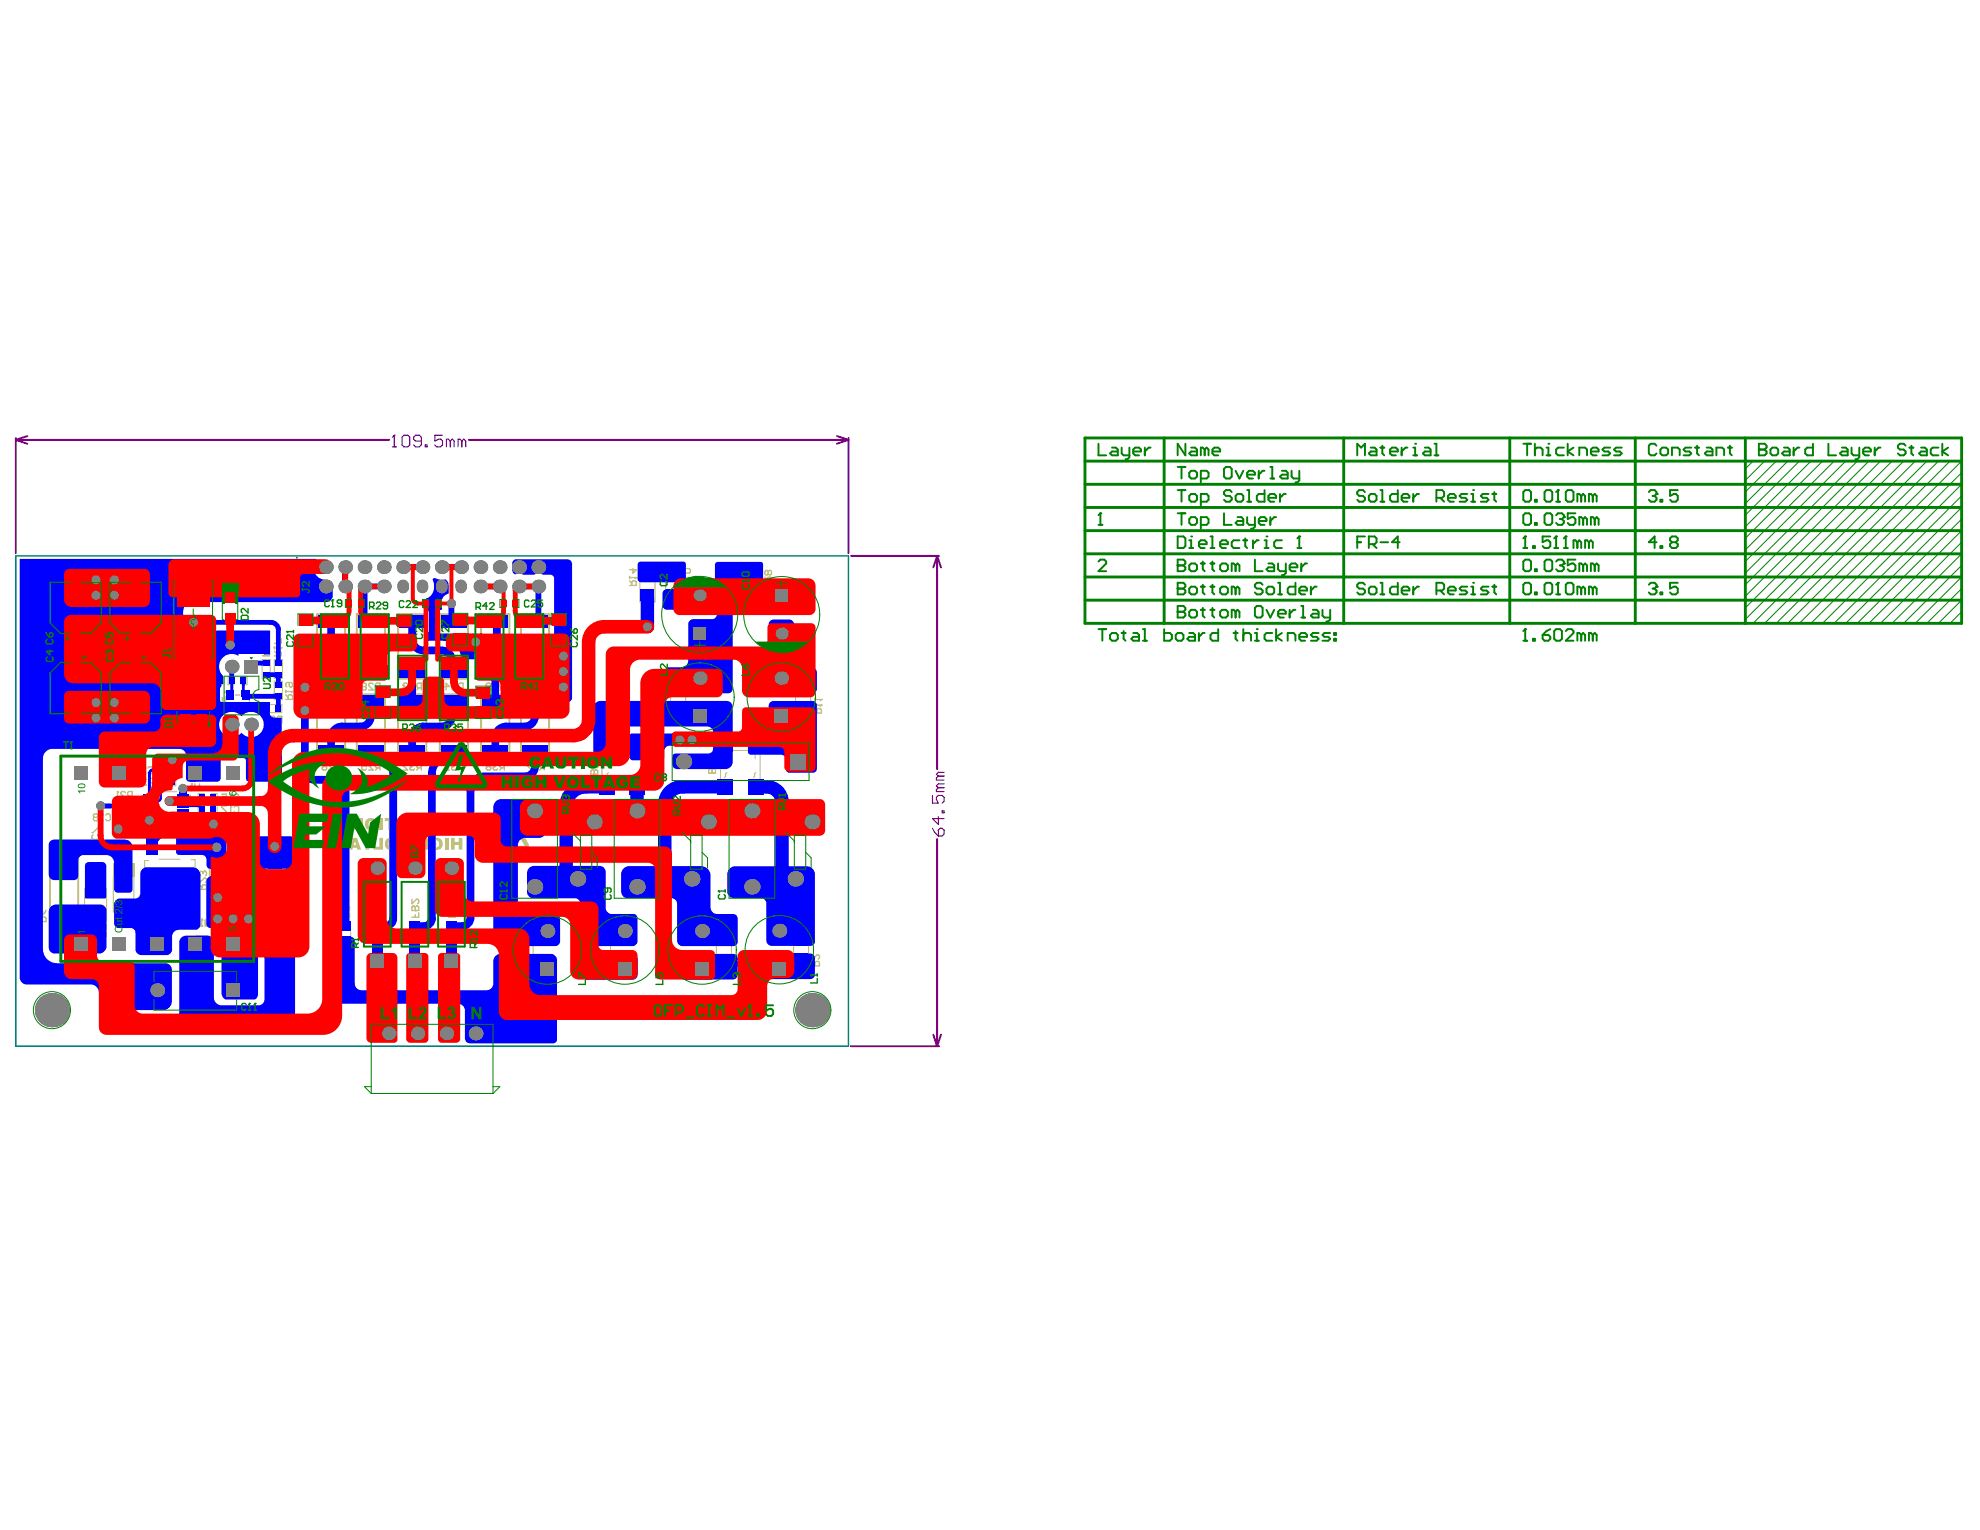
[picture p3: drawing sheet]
<svg xmlns="http://www.w3.org/2000/svg" width="279mm" height="216mm" viewBox="0 0 279 216" stroke-linecap="round" stroke-linejoin="round" font-family="sans-serif">
<g fill="none" stroke="#008000" stroke-width=".41">
<path d="M153.1 65.1h123.7M153.1 61.8h123.7v26.2h-123.7zM153.1 78.2h123.7M153.1 74.9h123.7M153.1 71.6h123.7M153.1 68.3h123.7M164.3 61.8v26.2M189.6 61.8v26.2M213 61.8v26.2M230.8 61.8v26.2M246.3 61.8v26.2M153.1 84.7h123.7"/>
<path d="M153.1 81.4h123.7"/>
</g>
<g fill="none" stroke="#008000" stroke-width=".14">
<path d="M247.4 65.1l-1.1 1.1M249 65.1l-2.7 2.7M250.6 65.1l-4.3 4.3M252.3 65.1l-6 6M253.9 65.1l-7.6 7.6M255.5 65.1l-9.2 9.2M257.2 65.1l-10.9 10.9M258.8 65.1l-12.5 12.5M260.5 65.1l-14.2 14.1M262.1 65.1l-15.8 15.8M263.7 65.1l-17.4 17.4M265.4 65.1l-19.1 19"/>
<path d="M267 65.1l-20.7 20.7M268.6 65.1l-22.3 22.3M270.3 65.1l-22.9 22.9M271.9 65.1l-22.9 22.9M273.5 65.1l-22.9 22.9M275.2 65.1l-22.9 22.9M276.8 79.8l-8.2 8.2M276.8 78.2l-9.8 9.8M276.8 76.5l-11.4 11.5M276.8 74.9l-13.1 13.1M276.8 73.2l-14.7 14.8M276.8 71.6l-16.3 16.4"/>
<path d="M276.8 70l-18 18M276.8 68.3l-19.6 19.7M276.8 66.7l-21.3 21.3M276.8 65.1l-22.9 22.9M276.8 86.3l-1.6 1.7M276.8 84.7l-3.3 3.3M276.8 83.1l-4.9 4.9M276.8 81.4l-6.5 6.6"/>
</g>
<g fill="none" stroke="#008000" stroke-width=".27">
<path d="M155 62.6v1.7h1.1M155 79.2l.3-.2h.5l.3 .2v.3l-1.1 1.1h1.1M155 74.1h.6M155.3 72.4h.1M155.3 72.4v1.7M155.3 72.4l-.3 .3M156.9 63.2h.6l.2 .2v.9h-.8l-.3-.3 .3-.3h.8M158.3 63.2v.8l.3 .3h.8M159.4 63.2v1.3l-.3 .3h-.3M159.9 63.7h1.1v-.3l-.3-.2h-.5l-.3 .2v.6l.3 .3h.5M161.5 63.2v1.1M162.4 63.2h-.3l-.6 .5"/>
<path d="M166.2 79.8h.1M166.2 79h.8l.3 .2v.3l-.3 .3 .3 .3v.2l-.3 .3h-.8zM166.2 75.7h.8l.3 .3v1.1l-.3 .2h-.8zM166.2 79.8h.8M166.2 72.4h1.1M166.2 69.2h1.1M166.2 65.9h1.1M166.7 65.9v1.6M166.7 69.2v1.6M166.7 72.4v1.7M167.3 62.6v1.7l-1.1-1.7v1.7M167.8 77.3h.6"/>
<path d="M167.8 76.2h.3v1.1M168.1 75.7h.1M168.1 63.2h.5l.3 .2v.9h-.8l-.3-.3 .3-.3h.8M168.1 79.5h.5l.3 .3v.5l-.3 .3h-.5l-.3-.3v-.5zM168.1 73h.5l.3 .2v.6l-.3 .3h-.5l-.3-.3v-.6zM168.1 66.4h.5l.3 .3v.6l-.3 .2h-.5l-.3-.2v-.6zM168.1 69.7h.5l.3 .3v.5l-.3 .3h-.5l-.3-.3v-.5zM169.2 76.8h1.1v-.3l-.3-.3h-.5l-.3 .3v.6l.3 .2h.5M169.5 74.1h.8l.2-.3v-.6l-.2-.2h-.8v1.6M169.5 67.5h.8l.2-.2v-.6l-.2-.3h-.8v1.7M169.5 70.8h.8l.2-.3v-.5l-.2-.3h-.8v1.6M169.5 79.5h.5"/>
<path d="M169.7 79.2v1.1l.3 .3M170 63.4l-.3-.2h-.2v1.1M170 63.4v.9M170 63.4l.3-.2 .2 .2v.9M170.8 75.7h.3v1.6M170.8 79.5h.6M170.8 77.3h.6M171.1 63.7h1.1v-.3l-.3-.2h-.5l-.3 .2v.6l.3 .3h.5M171.1 79.2v1.1l.3 .3M172.2 79.8l.2-.3h.6l.3 .3v.5l-.3 .3h-.6l-.2-.3zM172.2 76.8h1.1v-.3l-.3-.3h-.6l-.2 .3v.6l.2 .2h.6M172.7 72.4v1.7h1.1"/>
<path d="M172.7 66.2l.3-.3h.5l.3 .3v1.1l-.3 .2h-.5l-.3-.2zM173.8 69.4l-.3-.2h-.5l-.3 .2v.3l.3 .3h.5l.3 .2v.3l-.3 .3h-.5l-.3-.3M174.4 79.8l.2-.3 .3 .3v.8M174.4 79.8l-.3-.3h-.3v1.1M174.4 70l.2-.3h.6l.2 .3v.5l-.2 .3h-.6l-.2-.3zM174.4 79.8v.8M174.4 66.4l.5 1.1 .5-1.1M174.6 73h.6l.2 .2v.9h-.8l-.2-.3 .2-.3h.8M174.9 76.2h-.8l-.3 .3v.6l.3 .2h.8M175.4 76.2h.6M175.7 76v1.1l.3 .2M176 73v.8l.3 .3h.8"/>
<path d="M176 67h1.1v-.3l-.3-.3h-.5l-.3 .3v.6l.3 .2h.5M176 69.2h.3v1.6M176 70.8h.5M176.8 76.2v1.1M177.1 79v1.6h1.1M177.1 73v1.3l-.3 .3h-.3M177.6 73.5h1.1v-.3l-.3-.2h-.5l-.3 .2v.6l.3 .3h.5M177.6 76.2h-.2l-.6 .6M177.6 66.4v1.1M178.4 76.2h.3v1.1M178.4 77.3h.6M178.4 69.2v1.6h-.8l-.2-.3v-.5l.2-.3h.8"/>
<path d="M178.4 66.4h-.2l-.6 .6M178.7 75.7h.1M179 79.5h.5l.3 .3v.8h-.8l-.3-.3 .3-.2h.8M179 70.2h1.1v-.2l-.3-.3h-.5l-.3 .3v.5l.3 .3h.5M179.3 73v1.1M179.3 65.9h.2v1.6M179.3 67.5h.5M180.1 73h-.3l-.5 .5M180.3 79.5v.8l.3 .3h.8M180.6 69.7v1.1M180.9 76.2h-.8l-.3 .3v.6l.3 .2h.8M180.9 66.4h.5l.3 .3v.8h-.8l-.3-.2 .3-.3h.8"/>
<path d="M181.4 79.5v1.4l-.2 .2h-.3M181.4 69.7h-.2l-.6 .5M182.3 66.4v.9l.2 .2h.8M183.1 77.3h.5M183.3 75.7h.1M183.3 66.4v1.4l-.2 .3h-.3M183.3 75.7v1.6M183.3 75.7l-.2 .3M183.6 79.5v1.1M184.4 79.5h-.2l-.6 .6M191.5 64.3v-1.7l.6 .6 .5-.6v1.7M191.5 76.5h.6"/>
<path d="M192.6 75.7h-1.1v1.6M192.6 69.4l-.3-.2h-.5l-.3 .2v.3l.3 .3h.5l.3 .2v.3l-.3 .3h-.5l-.3-.3M193.2 70l.2-.3h.6l.2 .3v.5l-.2 .3h-.6l-.2-.3zM193.2 76.8h.8l.2-.3v-.5l-.2-.3h-.8v1.6M193.4 63.2h.6l.2 .2v.9h-.8l-.2-.3 .2-.3h.8M193.7 76.8l.5 .5M194.8 63.2h.5M194.8 69.2h.3v1.6M194.8 70.8h.5M194.8 76.5h1.1M195.1 62.9v1.1l.2 .3M196.2 63.7h1v-.3l-.2-.2h-.6l-.2 .2v.6l.2 .3h.6"/>
<path d="M197.2 69.2v1.6h-.8l-.2-.3v-.5l.2-.3h.8M197.5 76.5h-1.1l.8-.8v1.6M197.8 70.2h1.1v-.2l-.3-.3h-.5l-.3 .3v.5l.3 .3h.5M197.8 63.2v1.1M198.6 63.2h-.3l-.5 .5M199.4 64.3h.6M199.4 63.2h.3v1.1M199.4 69.7v1.1M199.7 62.6h.1M200.2 69.7h-.2l-.6 .5M201.1 63.2h.5l.3 .2v.9h-.8l-.3-.3 .3-.3h.8M202.4 64.3h.6"/>
<path d="M202.4 62.6h.3v1.7M202.7 70.2h.8l.3-.2v-.6l-.3-.2h-.8v1.6M203.2 70.2l.6 .6M204.3 70.2h1.1v-.2l-.3-.3h-.5l-.3 .3v.5l.3 .3h.5M207.1 69.7h-.9l-.2 .3 .2 .2h.6l.3 .3-.3 .3h-.8M207.6 70.8h.5M207.6 69.7h.3v1.1M207.9 69.2h.1M210 69.7h-.8l-.2 .3 .2 .2h.6l.2 .3-.2 .3h-.8M210.6 69.7h.5M210.9 69.4v1.1l.2 .3M215 77.3h.5"/>
<path d="M215 62.6h1M215.2 75.7h.1M215.2 79h.6l.2 .2v1.1l-.2 .3h-.6l-.2-.3v-1.1zM215.2 72.4h.6l.2 .3v1.1l-.2 .3h-.6l-.2-.3v-1.1zM215.2 69.2h.6l.2 .2v1.1l-.2 .3h-.6l-.2-.3v-1.1zM215.2 75.7v1.6M215.2 75.7l-.2 .3M215.5 62.6v1.7M216.3 77.1h.3v.2h-.3zM216.6 63.4l.3-.2h.5l.3 .2v.9M216.6 73.8h.3v.3h-.3zM216.6 70.5h.3v.3h-.3z"/>
<path d="M216.6 62.6v1.7M218 79.2l.2-.2h.6l.2 .2v1.1l-.2 .3h-.6l-.2-.3zM218 72.7l.2-.3h.6l.2 .3v1.1l-.2 .3h-.6l-.2-.3zM218 69.4l.2-.2h.6l.2 .2v1.1l-.2 .3h-.6l-.2-.3zM218.2 64.3h.6M218.2 63.2h.3v1.1M218.5 62.6h.1M218.8 75.7h-1.1v.8l.5-.3h.3l.3 .3v.6l-.3 .2h-.5l-.3-.2M219.3 77.3h.6M219.6 75.7h.1M219.6 79.2l.3-.2h.5l.3 .2v.3M219.6 72.7l.3-.3h.5l.3 .3v.3"/>
<path d="M219.6 70.8h.5M219.6 75.7v1.6M219.6 75.7l-.3 .3M219.9 69.2h.1M219.9 69.2l-.3 .2M219.9 69.2v1.6M220.1 79.8h.3M220.1 73.2h.3M220.4 79.8l.3 .3v.2l-.3 .3h-.5l-.3-.3M220.4 73.2l.3 .3v.3l-.3 .3h-.5l-.3-.3M220.7 79.5h.1M220.7 73h.1"/>
<path d="M220.7 63.2h-.8l-.3 .2v.6l.3 .3h.8M220.7 77.3h.5M220.7 73l-.3 .2M220.7 79.5l-.3 .3M220.9 75.7h.1M220.9 75.7v1.6M220.9 75.7l-.2 .3M221.2 69.2h.6l.2 .2v1.1l-.2 .3h-.6l-.3-.3v-1.1zM221.2 62.6v1.7M222 63.2l-.8 .5 .8 .6M222.3 79h-1.1v.8l.6-.3h.2l.3 .3v.5l-.3 .3h-.5l-.3-.3M222.3 72.4h-1.1v.8l.6-.2h.2l.3 .2v.6l-.3 .3h-.5l-.3-.3"/>
<path d="M222.6 76.5l-.3-.3h-.3v1.1M222.6 76.5v.8M222.6 76.5l.3-.3 .2 .3v.8M222.9 64.3v-1.1h.8l.2 .2v.9M223.1 70l-.2-.3h-.3v1.1M223.1 70v.8M223.1 70l.3-.3 .3 .3v.8M223.4 79.8l-.3-.3h-.2v1.1M223.4 73.2l-.3-.2h-.2v1.1M223.4 73.2l.3-.2 .2 .2v.9M223.4 79.8l.3-.3 .2 .3v.8M223.4 73.2v.9"/>
<path d="M223.4 79.8v.8M224.2 76.5l-.3-.3h-.2v1.1M224.2 76.5v.8M224.2 76.5l.3-.3 .3 .3v.8M224.5 63.7h1.1v-.3l-.3-.2h-.5l-.3 .2v.6l.3 .3h.5M224.8 70l-.3-.3h-.3v1.1M224.8 70v.8M224.8 70l.2-.3 .3 .3v.8M225 79.8l-.2-.3h-.3v1.1M225 73.2l-.2-.2h-.3v1.1M225 73.2l.3-.2 .3 .2v.9M225 79.8l.3-.3 .3 .3v.8"/>
<path d="M225 73.2v.9M225 79.8v.8M227.2 63.2h-.8l-.3 .2 .3 .3h.5l.3 .3-.3 .3h-.8M228.8 63.2h-.8l-.2 .2 .2 .3h.6l.2 .3-.2 .3h-.8M232.7 69.4l.2-.2h.6l.3 .2v.3M233.2 70h.3M233.5 70l.3 .2v.3l-.3 .3h-.6l-.2-.3M233.8 69.7h.1M233.8 62.9l-.3-.3h-.6l-.2 .3v1.1l.2 .3h.6l.3-.3M233.8 76.5h-1.1l.8-.8v1.6M233.8 69.7l-.3 .3M234.3 63.4l.3-.2h.5l.3 .2v.6l-.3 .3h-.5l-.3-.3z"/>
<path d="M234.3 77.1h.3v.2h-.3zM234.3 70.5h.3v.3h-.3zM235.9 64.3v-1.1h.9l.2 .2v.9M235.9 76.5l-.2 .3v.3l.2 .2h.6l.3-.2v-.3l-.3-.3M235.9 76.5l-.2-.3v-.2l.2-.3h.6l.3 .3v.2l-.3 .3M235.9 76.5h.6M236.8 69.2h-1.1v.8l.5-.3h.3l.3 .3v.5l-.3 .3h-.6l-.2-.3M238.7 63.2h-.9l-.2 .2 .2 .3h.6l.3 .3-.3 .3h-.8M239.2 63.2h.5M239.5 62.9v1.1l.2 .3M240.8 63.2h.6l.3 .2v.9h-.9l-.2-.3 .2-.3h.9M242.2 64.3v-1.1h.8l.3 .2v.9"/>
<path d="M243.8 63.2h.6M244.1 62.9v1.1l.3 .3M248.2 63.4h.1M248.2 62.6h.8l.3 .3v.3l-.3 .2 .3 .3v.3l-.3 .3h-.8zM248.2 63.4h.8M249.8 63.4l.3-.2h.5l.3 .2v.6l-.3 .3h-.5l-.3-.3zM251.7 63.2h.6l.3 .2v.9h-.9l-.2-.3 .2-.3h.9M253.1 63.2v1.1M253.9 63.2h-.3l-.5 .5M255.8 62.6v1.7h-.8l-.3-.3v-.6l.3-.2h.8M258 62.6v1.7h1.1M259.9 63.2h.6l.2 .2v.9h-.8l-.3-.3 .3-.3h.8"/>
<path d="M261.3 63.2v.8l.2 .3h.9M262.4 63.2v1.3l-.3 .3h-.3M262.9 63.7h1.1v-.3l-.3-.2h-.5l-.3 .2v.6l.3 .3h.5M264.5 63.2v1.1M265.4 63.2h-.3l-.6 .5M268.9 62.9l-.3-.3h-.5l-.3 .3v.3l.3 .2h.5l.3 .3v.3l-.3 .3h-.5l-.3-.3M269.4 63.2h.6M269.7 62.9v1.1l.3 .3M271.1 63.2h.5l.3 .2v.9h-.8l-.3-.3 .3-.3h.8M273.5 63.2h-.8l-.3 .2v.6l.3 .3h.8M274.1 62.6v1.7M274.9 63.2l-.8 .5 .8 .6"/>
<path d="M155 88.8h1.1M155.6 88.8v1.6M156.6 89.6l.3-.3h.6l.2 .3v.5l-.2 .3h-.6l-.3-.3zM158.3 89.3h.5M158.6 89.1v1l.2 .3M159.9 89.3h.6l.2 .3v.8h-.8l-.3-.3 .3-.2h.8M161.3 88.8h.2v1.6M161.3 90.4h.5M164.3 88.8v1.6h.8l.3-.3v-.5l-.3-.3h-.8M165.9 89.6l.3-.3h.5l.3 .3v.5l-.3 .3h-.5l-.3-.3zM166.2 86.3h.1M166.2 83.1h.1"/>
<path d="M166.2 82.2h.8l.3 .3v.3l-.3 .3 .3 .2v.3l-.3 .3h-.8zM166.2 85.5h.8l.3 .3v.3l-.3 .2 .3 .3v.3l-.3 .2h-.8zM166.2 86.3h.8M166.2 83.1h.8M167.8 89.3h.6l.2 .3v.8h-.8l-.3-.3 .3-.2h.8M168.1 82.8h.5l.3 .3v.5l-.3 .3h-.5l-.3-.3v-.5zM168.1 86.1h.5l.3 .2v.6l-.3 .2h-.5l-.3-.2v-.6zM169.2 89.3v1.1M169.5 86.1h.5M169.5 82.8h.5M169.7 82.5v1.1l.3 .3M169.7 85.8v1.1l.3 .2"/>
<path d="M170 89.3h-.3l-.5 .6M170.8 86.1h.6M170.8 82.8h.6M171.1 82.5v1.1l.3 .3M171.1 85.8v1.1l.3 .2M171.9 88.8v1.6h-.8l-.3-.3v-.5l.3-.3h.8M172.2 83.1l.2-.3h.6l.3 .3v.5l-.3 .3h-.6l-.2-.3zM172.2 86.3l.2-.2h.6l.3 .2v.6l-.3 .2h-.6l-.2-.2zM174.1 89.3h.5M174.4 89.1v1l.2 .3M174.4 86.3l-.3-.2h-.3v1M174.4 83.1l-.3-.3h-.3v1.1"/>
<path d="M174.4 83.1v.8M174.4 86.3v.8M174.4 86.3l.2-.2 .3 .2v.8M174.4 83.1l.2-.3 .3 .3v.8M175.4 89.6l.3-.3h.6l.2 .3v.8M175.4 88.8v1.6M177.1 89.3h.3v1.1M177.1 90.4h.5M177.4 88.8h.1M177.4 85.5h.5l.3 .3v1.1l-.3 .2h-.5l-.3-.2v-1.1zM178.2 82.5l-.3-.3h-.5l-.3 .3v.3l.3 .3h.5l.3 .2v.3l-.3 .3h-.5l-.3-.3M178.7 86.1l.6 1 .5-1"/>
<path d="M179 82.8h.5l.3 .3v.5l-.3 .3h-.5l-.3-.3v-.5zM179.5 89.3h-.8l-.3 .3v.5l.3 .3h.8M180.1 88.8v1.6M180.3 86.6h1.1v-.3l-.2-.2h-.6l-.3 .2v.6l.3 .2h.6M180.3 83.9h.6M180.3 82.2h.3v1.7M180.9 89.3l-.8 .6 .8 .5M181.7 90.4v-1.1h.8l.3 .3v.8M182 80.1h1.1v-.3l-.3-.3h-.5l-.3 .3v.5l.3 .3h.5M182 86.1v1M182.8 86.1h-.3l-.5 .5M182.8 82.2v1.7h-.8l-.3-.3v-.5l.3-.3h.8"/>
<path d="M183.3 89.9h1.1v-.3l-.2-.3h-.6l-.3 .3v.5l.3 .3h.6M183.3 83.3h1.1v-.2l-.2-.3h-.6l-.3 .3v.5l.3 .3h.6M183.6 87.1h.6M183.6 85.5h.3v1.6M185 82.8v1.1M185.3 86.1h.5l.3 .2v.8h-.8l-.3-.2 .3-.3h.8M185.8 82.8h-.3l-.5 .5M186.1 89.3h-.8l-.3 .3 .3 .3h.5l.3 .2-.3 .3h-.8M186.6 86.1v.8l.3 .2h.8M187.7 89.3h-.8l-.3 .3 .3 .3h.5l.3 .2-.3 .3h-.8M187.7 86.1v1.3l-.3 .3h-.2M188.2 90.1h.3v.3h-.3z"/>
<path d="M188.2 89.3h.3v.3h-.3zM192.6 82.5l-.3-.3h-.5l-.3 .3v.3l.3 .3h.5l.3 .2v.3l-.3 .3h-.5l-.3-.3M193.2 83.1l.2-.3h.6l.2 .3v.5l-.2 .3h-.6l-.2-.3zM194.8 83.9h.5M194.8 82.2h.3v1.7M197.2 82.2v1.7h-.8l-.2-.3v-.5l.2-.3h.8M197.8 83.3h1.1v-.2l-.3-.3h-.5l-.3 .3v.5l.3 .3h.5M199.4 82.8v1.1M200.2 82.8h-.2l-.6 .5M202.7 83.3h.8l.3-.2v-.6l-.3-.3h-.8v1.7M203.2 83.3l.6 .6M204.3 83.3h1.1v-.2l-.3-.3h-.5l-.3 .3v.5l.3 .3h.5"/>
<path d="M207.1 82.8h-.9l-.2 .3 .2 .2h.6l.3 .3-.3 .3h-.8M207.6 83.9h.5M207.6 82.8h.3v1.1M207.9 82.2h.1M210 82.8h-.8l-.2 .3 .2 .2h.6l.2 .3-.2 .3h-.8M210.6 82.8h.5M210.9 82.5v1.1l.2 .3M215 90.4h.5M215.2 88.8h.1M215.2 82.2h.6l.2 .3v1.1l-.2 .3h-.6l-.2-.3v-1.1zM215.2 88.8v1.6M215.2 88.8l-.2 .3"/>
<path d="M216.3 90.1h.3v.3h-.3zM216.6 80.3h.3v.3h-.3zM216.6 83.6h.3v.3h-.3zM217.7 89.6h.8l.3 .3v.2l-.3 .3h-.5l-.3-.3zM218 82.5l.2-.3h.6l.2 .3v1.1l-.2 .3h-.6l-.2-.3zM218.8 88.8l-.6 .3-.5 .5M219.6 83.9h.5M219.6 88.8h.5l.3 .3v1l-.3 .3h-.5l-.3-.3v-1zM219.9 82.2h.1M219.9 82.2v1.7M219.9 82.2l-.3 .3M220.9 89.1l.3-.3h.6l.2 .3v.2l-1.1 1.1h1.1"/>
<path d="M221.2 82.2h.6l.2 .3v1.1l-.2 .3h-.6l-.3-.3v-1.1zM223.1 83.1l-.2-.3h-.3v1.1M223.1 89.6l-.2-.3h-.3v1.1M223.1 83.1v.8M223.1 89.6v.8M223.1 83.1l.3-.3 .3 .3v.8M223.1 89.6l.3-.3 .3 .3v.8M224.8 83.1l-.3-.3h-.3v1.1M224.8 89.6l-.3-.3h-.3v1.1M224.8 83.1v.8M224.8 89.6v.8M224.8 83.1l.2-.3 .3 .3v.8"/>
<path d="M224.8 89.6l.2-.3 .3 .3v.8M232.7 82.5l.2-.3h.6l.3 .3v.3M233.2 83.1h.3M233.5 83.1l.3 .2v.3l-.3 .3h-.6l-.2-.3M233.8 82.8h.1M233.8 82.8l-.3 .3M234.3 83.6h.3v.3h-.3zM236.8 82.2h-1.1v.9l.5-.3h.3l.3 .3v.5l-.3 .3h-.6l-.2-.3"/>
</g>
<path d="M2.2 78.4h117.5v69.2h-117.5z" fill="none" stroke="#008080" stroke-width=".2"/>
<path d="M2.2 147.6h117.5" fill="none" stroke="#008080" stroke-width=".14"/>
<g fill="none" stroke="#800080" stroke-width=".27">
<path d="M2.2 62.1l1.7 .5M2.2 62.1h52.7M2.2 61.8v16.3M3.9 61.5l-1.7 .6M66.2 62.1h53.5M118.1 61.5l1.6 .6M119.7 62.1l-1.6 .5M119.7 61.8v16.3M120.1 78.4h12.4M132.2 78.4l.6 1.7M132.2 78.4l-.5 1.7M132.2 78.4v30.1"/>
<path d="M132.2 118.4v29.2M120.1 147.6h12.4M131.7 146l.5 1.6M132.8 146l-.6 1.6"/>
</g>
<g fill="none" stroke="#800080" stroke-width=".16">
<path d="M55.4 63.1h.5M55.6 61.4h.1M55.6 61.4v1.7M55.6 61.4l-.2 .3M56.7 61.7l.3-.3h.5l.3 .3v1.1l-.3 .3h-.5l-.3-.3zM59.5 62.2h-.9l-.2-.2v-.3l.2-.3h.6l.3 .3v1.1l-.3 .3h-.6l-.2-.3M60 62.8h.3v.3h-.3zM62.5 61.4h-1.1v.8l.5-.2h.3l.3 .2v.6l-.3 .3h-.6l-.2-.3M63.5 62.2l-.2-.2h-.3v1.1M63.5 62.2v.9M63.5 62.2l.3-.2 .3 .2v.9M65.2 62.2l-.3-.2h-.3v1.1"/>
<path d="M65.2 62.2v.9M65.2 62.2l.2-.2 .3 .2v.9M131.6 116.9l.3 .5 .5 .6M131.6 112.2v1.1h.8l-.3-.5v-.3l.3-.3h.5l.3 .3v.6l-.3 .2M132.4 117.2l.3-.3h.2l.3 .3v.5l-.3 .3h-.5zM132.4 115.2v1.1l-.8-.8h1.6M132.4 109.5l-.3 .3v.3h1.1M132.4 111.2l-.3 .2v.3h1.1M132.4 111.2h.8M132.4 109.5h.8M132.9 114.4h.3v.3h-.3zM133.2 110.6h-.8l-.3 .3 .3 .3"/>
<path d="M133.2 109h-.8l-.3 .3 .3 .2"/>
</g>
<g fill="#c0c073">
<path d="M70.6 115.2l.6 .1 .6 2.1-.8-.1 .2 1.3 .3-.2-.2 .7-.5-.5h.3l-.8-1.8 .8 .1z"/>
<path d="M101.8 102.9h1.1l-.5 .6z"/>
<path d="M85.1 102.9h1.1l-.6 .6z"/>
<path d="M70.5 113.6l-3.2 5.5-.1 .3 .1 .3 .2 .2 .3 .1h6.2l.3-.1 .3-.4v-.4l-3.1-5.4-.5-.3zM70.9 114l3.1 5.4h-6.2z"/>
</g>
<g fill="none" stroke="#c0c073" stroke-width=".14">
<path d="M31.7 97.5l.2 .2-.2 .1zM31.9 98.3v1.5h1M33 95.5h-.8v1.1h.8M33.2 98.1h.7M34 95.5h.9v1.1h-.9M35.2 98.3v1.5h-1.1M37 93.1h1.1v2.6h-1.1zM37.2 99.4h2.6v1.2h-2.6zM38.7 93.1h1.2v2.6h-1.2zM38.7 96.1h1.2v2.6h-1.2zM90.3 80.4h2.1v4.5h-2.1zM93.9 80.4h2.2v4.5h-2.2z"/>
<path d="M94.6 96.1h2.2v4.6h-2.2zM101.2 80.4h2.1v4.6h-2.1zM105.3 80.4h2.1v4.6h-2.1zM112.3 96.1h2.1v4.6h-2.1zM16.2 113.2h2.6v1.1h-2.6zM17 114.8h-.9v1.1h.9M18 114.8h.8v1.1h-.8M20.4 119.2l.1 .1-.1 .2zM21.9 115h3.1M21.9 111.7h3.1M22.2 109.7h2.6v1.2h-2.6zM23 115.6h3.5v1.6h-3.5z"/>
<path d="M23 108.1h-.8v1.1h.8M24 108.1h.8v1.1h-.8M26.7 112.3l.1-.1v.3zM28.8 112h-.8v1.1h.8M28.8 113.6h-.8v1.2h.8M29.8 112h.8v1.1h-.8M29.8 113.6h.8v1.2h-.8M33.9 119.4h.7M34.3 119.1v.7M85 105.9h5.5v4.2h-5.5zM85.1 102.9h1.1l-.6 .6zM101.7 105.9h5.6v4.2h-5.6z"/>
<path d="M101.8 102.9h1.1l-.5 .6zM11.9 125.4h3.1v4.6h-3.1zM12.4 121.8v1.7h2.1v-1.7M12.4 120.5v-1.6h2.1v1.6M16 123.6v5.1h.4M18.9 123.6v5.1h-.4M21 121.4h-.6v1.4M22.4 121.3h3M27 121.3h.5v1.5M29.5 120.8h2.2v4.6h-2.2zM37.3 128v5h.4M37.7 120.8h2.1v4.6h-2.1z"/>
<path d="M40.2 128v5h-.4M48 131.5v.5M49.5 131.5v.5M52.5 131.5v.5M54 131.5v.5M57.8 131.5v.5M59.3 131.5v.5M63 131.5v.5M64.5 131.5v.5M73.1 131.8h2.1v4.5h-2.1zM84 131.8h2.2v4.5h-2.2zM101.1 131.8h2.1v4.5h-2.1z"/>
<path d="M112 131.7h2.1v4.6h-2.1z"/>
</g>
<g fill="none" stroke="#c0c073" stroke-width=".27">
<path d="M44.7 86.7h4v9.1h-4zM44.7 98h4v9.1h-4zM50.3 86.7h4v9.1h-4zM50.3 98h4v9.1h-4zM56.2 86.7h4v9.1h-4zM56.2 98h4v9.1h-4zM62.1 86.7h3.9v9.1h-3.9zM62.1 98h3.9v9.1h-3.9zM67.9 86.7h4v9.1h-4zM67.9 98h4v9.1h-4zM73.5 86.7h4v9.1h-4zM73.5 98h4v9.1h-4z"/>
<path d="M7.1 120.9h3.9v9.1h-3.9z"/>
</g>
<path d="M32.5 121v6.5M36.3 121v6.5" fill="none" stroke="#c0c073" stroke-width=".16"/>
<g fill="#c0c073">
<path d="M37.2 127.3h.6v.7h-.6z" fill-rule="evenodd"/>
<path d="M37.2 126h3.1v1.3h-3.1z" fill-rule="evenodd"/>
<path d="M39.7 127.3h.6v.7h-.6z" fill-rule="evenodd"/>
<path d="M15.9 123h.6v.7h-.6z" fill-rule="evenodd"/>
<path d="M15.9 121.7h3.1v1.3h-3.1z" fill-rule="evenodd"/>
<path d="M18.4 123h.6v.7h-.6z" fill-rule="evenodd"/>
</g>
<g fill="#c0c073">
<path d="M63.6 118.2h.6v.6h.5v-.6h.5v1.7h-.5v-.7h-.5v.7h-.6z"/>
<path d="M62.8 118.2h.5v1.7h-.5z"/>
<path d="M60.9 118.4l.3-.2 .7 .1a.89 .89 0 0 1 .5 1.2 .89 .89 0 0 1-1.3 .3l-.3-.1v-.8h.8v.4h-.4v.2h.2a.47 .47 0 0 0 .5-.2 .47 .47 0 0 0 0-.6h-.1a.31 .31 0 0 0-.5 .1l-.5-.1z"/>
<path d="M58.9 118.2h.5v.6h.6v-.6h.5v1.7h-.5v-.7h-.6v.7h-.5z"/>
<path d="M56.1 118.2h.6l.3 1.2 .4-1.2h.5l-.6 1.7h-.6z"/>
<path d="M53.5 118.2h.5v1.7h-1.3v-.4h.8z"/>
<path d="M51 118.2h1.6v.4h-.5v1.3h-.5v-1.3h-.6z"/>
<path d="M47.6 118.4l.2-.2h.6a.89 .89 0 0 1 .6 1.3 .89 .89 0 0 1-1.4 .3l-.2-.1v-.8h.8v.4h-.4v.2a.48 .48 0 0 0 .7-.3 .48 .48 0 0 0-.3-.6h-.2l-.1 .2-.5-.1z"/>
<path d="M45.7 118.2h1.4v1.7h-1.4v-.4h.9v-.3h-.8v-.3h.8v-.3h-.9z"/>
<path d="M59.9 115.6l.2-.1a.86 .86 0 0 1 1.2 .4 .86 .86 0 0 1-.4 1.1 .86 .86 0 0 1-1.2-.4l.5-.2a.36 .36 0 0 0 .4 .3 .36 .36 0 0 0 .2-.5 .32 .32 0 0 0-.2-.4 .32 .32 0 0 0-.4 .3l-.5-.2z"/>
<path d="M56.1 115.5h.5v1a.29 .29 0 0 0 .3 .3 .29 .29 0 0 0 .3-.3v-1h.5l-.1 1.2-.2 .4h-.3h-.6l-.4-.3z"/>
<path d="M54.3 115.5h1.5v.4h-.5v1.2h-.5v-1.2h-.5z"/>
<path d="M53.5 115.5h.5v1.6h-.5z"/>
<path d="M49.6 115.5h.5v.9l.6-.9h.5v1.6h-.5v-.9l-.6 .9h-.5z"/>
<path d="M54.9 118.7a.46 .46 0 0 1 .6 .2 .46 .46 0 0 1-.1 .6 .47 .47 0 0 1-.6-.3 .47 .47 0 0 1 .1-.5zM54.3 119.1a.9 .9 0 0 0 1.8 0 .9 .9 0 0 0-1.8 0z"/>
<path d="M50.1 118.7l.2 .6h-.4zM49.8 118.2l-.6 1.7h.5l.1-.3h.6v.3h.6l-.6-1.7z"/>
<path d="M58.7 115.9l.2 .6h-.4zM58.4 115.5l-.6 1.6h.6v-.3h.6l.1 .3h.5l-.6-1.6z"/>
<path d="M52.1 115.9a.44 .44 0 0 1 .6 .2 .44 .44 0 0 1-.1 .5 .41 .41 0 0 1-.5 0 .41 .41 0 0 1 0-.6zM51.5 116.3a.88 .88 0 0 0 1.7 0 .88 .88 0 0 0-1.7 0z"/>
</g>
<path d="M85.5 106.7h.7M85.8 106.4v.7M85.9 109l-.2 .2v.3l-.2 .2M89.8 106.4v.7M89.9 109l-.1 .2v.3l-.2 .2M102.2 106.7h.7M102.5 106.4v.7M102.6 109l-.2 .2v.3l-.2 .2M106.6 106.4v.7M106.7 109l-.2 .2v.3l-.2 .2" fill="none" stroke="#c0c073" stroke-width=".14"/>
<g fill="none" stroke="#c0c073" stroke-width=".19">
<path d="M29.2 96h.6l-.4-.5v1M29.8 98.8h.1M29.8 98.8l.1 .1M29.9 98.9l-.1 .2v.1l.1 .2h.4l.1-.2M29.9 98.9h.2M30.3 96.5h.3M30.4 98.6l-.1-.2h-.4l-.1 .2v.2M30.5 95.5h.1M30.5 95.5v1M30.5 95.5l.1 .2M30.7 98.4v.8l.2 .2h.3l.2-.2v-.8M31 95.7l.1-.2h.3l.2 .2v.6l-.2 .2h-.3l-.1-.2"/>
<path d="M37 92.5h1v-.4l-.2-.2h-.3l-.1 .2v.4M37 90.2l.2-.2h.6l.2 .2v.3l-.2 .1h-.6l-.2-.1zM37 90.9v.7l.7-.7h.1l.2 .2v.3l-.2 .2M37 91.9l.4 .3M38.7 92.5h1v-.4l-.2-.2h-.3l-.2 .2v.4M38.7 91.9l.3 .3M38.7 90.8h.2l.6-.6h.2v.6M38.7 91.3v.3M38.7 91.4h1M39.7 91.4h.1M39.7 91.4l-.2 .2M40.3 98.7h1v-.5l-.2-.1h-.3l-.2 .1v.5"/>
<path d="M40.3 98.1l.3 .3M40.3 97.4v.3M40.3 97.6h1M40.8 96.3v.5l.2 .1h.1l.2-.1v-.3l-.2-.2h-.6l-.2 .2v.3l.2 .1M41.3 97.6h.1M41.3 97.6l-.2 .1M46.1 96.4h-.6v.2l.6 .6v.2M47 96.6l-.1-.2h-.3l-.2 .2v.1l.6 .7h-.6M47.7 97l-.3 .4M48 97h-.5l-.1-.1v-.3l.1-.2h.5v1M51.2 96.9l-.1-.2v-.1l.1-.2h.3l.2 .2v.1l-.2 .2M51.2 96.9h.3"/>
<path d="M51.2 96.9l-.1 .1v.2l.1 .2h.3l.2-.2v-.2l-.2-.1M52.7 96.6l-.2-.2h-.3l-.2 .2v.1l.7 .7h-.7M53.3 97l-.3 .4M53.6 97h-.5l-.1-.1v-.3l.1-.2h.5v1M56.9 96.7h.1M56.9 96.7l.2 .2M57.1 96.9h.1M57.1 96.9l-.2 .1v.2l.2 .2h.3l.1-.2M57.5 96.6l-.1-.2h-.3l-.2 .2v.1M57.9 96.7h.1M57.9 96.7l.1 .2M58 96.9h.2"/>
<path d="M58 96.9l-.1 .1v.2l.1 .2h.3l.2-.2M58.5 96.6l-.2-.2h-.3l-.1 .2v.1M59.1 97l-.3 .4M59.4 97h-.4l-.2-.1v-.3l.2-.2h.4v1M62.8 96.9h.6l-.5-.5v1M63.7 96.7h.1M63.7 96.7l.2 .2M63.9 96.9h.2M63.9 96.9l-.2 .1v.2l.2 .2h.3l.2-.2M64.4 96.6l-.2-.2h-.3l-.2 .2v.1M65 97l-.3 .4M65.3 97h-.4l-.2-.1v-.3l.2-.2h.4v1"/>
<path d="M68.6 96.9h.5l.2-.2v-.1l-.2-.2h-.3l-.2 .2v.6l.2 .2h.3l.2-.2M69.6 96.7h.1M69.6 96.7l.1 .2M69.7 96.9h.2M69.7 96.9l-.1 .1v.2l.1 .2h.4l.1-.2M70.2 96.6l-.1-.2h-.4l-.1 .2v.1M70.8 97l-.3 .4M71.2 97h-.5l-.2-.1v-.3l.2-.2h.5v1M74.2 96.6l.2-.2h.3l.2 .2v.6l-.2 .2h-.3l-.2-.2zM75.2 96.9h.6l-.4-.5v1M76.5 97l-.4 .4M76.8 97h-.5l-.2-.1v-.3l.2-.2h.5v1"/>
<path d="M88.8 82.6h1v-.5l-.2-.1h-.3l-.1 .1v.5M88.8 82l.4 .3M88.8 81.3v.4M88.8 81.5h1M89.3 80.2v.7l.5-.5h-1M89.8 81.5h.1M89.8 81.5l-.2 .2M93.6 99.3l-.2-.2h-.1l-.2 .2v.3l.2 .2M93.6 99.3v.1M93.7 99.1h.1M93.7 99.1h.2l.2 .2v.3l-.2 .2M93.7 99.1l-.1 .2"/>
<path d="M96.5 82.6h.9v-.5l-.1-.1h-.4l-.1 .1v.5M96.5 81.5h.9M96.5 82l.3 .3M96.5 81.3v.4M96.6 80.2h.7l.1 .2v.3l-.1 .2h-.7l-.1-.2v-.3zM97.4 81.5h.1M97.4 81.5l-.1 .2M103.7 82.1h.9v-.5l-.1-.2h-.3l-.2 .2v.5M103.7 81.4l.3 .4M104.2 80.5v.6l.4-.5h-.9M107.9 82.1h1v-.5l-.2-.2h-.3l-.2 .2v.5M107.9 81.4l.3 .4"/>
<path d="M108.4 80.6l.2-.1h.1l.2 .1v.4l-.2 .1h-.1l-.2-.1M108.4 80.6l-.2-.1h-.1l-.2 .1v.4l.2 .1h.1l.2-.1M108.4 80.6v.4M115 100l.3 .3M115 98.6v.3M115 99.3v.4M115 99.5h.9M115 98.7h.9M115.9 99.5h.1M115.9 98.7h.1M115.9 99.5l-.2 .2M115.9 98.7l-.2 .2"/>
<path d="M13 117.5h.1l.7-.6h.1v.6M13.1 117.8l-.1 .2v.3l.1 .1h.7l.1-.1v-.3l-.1-.2M13.3 115.3l-.1 .2v.2l.1 .1h.4l.1-.1v-.2l-.1-.2M13.3 115.3l-.1-.1v-.2l.1-.1h.4l.1 .1v.2l-.1 .1M13.3 115.3h.4M14.3 115.8h.3M14.4 114.9h.1M14.4 114.9v.9M14.4 114.9l.2 .1M14.9 115l.2-.1h.3l.2 .1v.7l-.2 .1h-.3l-.2-.1M16.4 112.6h.3M16.6 111.7h.1"/>
<path d="M16.6 111.7v.9M16.6 111.7l.1 .2M17.4 119.9l-.1-.2h-.2l-.2 .2v.3l.2 .2M17.4 119.9v.1M17.6 119.7h.1M17.6 119.7h.1l.2 .2v.3l-.2 .2M17.6 119.7l-.2 .2M17.7 111.9l-.2-.2h-.3l-.1 .2v.1l.6 .6h-.6M18.3 112.3l-.3 .3M18.6 112.3h-.4l-.2-.1v-.3l.2-.2h.4v.9M19.1 108.9l.2-.2h.5v.3l-.2 .2h-.3l-.2-.2zM19.1 108.2l.7 .5"/>
<path d="M19.7 110l-.2-.2h-.3l-.1 .2v.1l.6 .7h-.6M20.2 109.2h.4M20.4 108.2h.1M20.4 108.2v1M20.4 108.2l.2 .2M20.6 110l-.1-.2h-.3l-.2 .2v.1l.6 .7h-.6M20.9 108.4l.1-.2h.4l.1 .2v.6l-.1 .2h-.4l-.1-.2M21.3 110.5l-.3 .3M21.6 110.5h-.5l-.1-.2v-.3l.1-.2h.5v1M26.9 111.6h.3M27 110.6h.1M27 110.6v1"/>
<path d="M27 110.6l.2 .2M27.1 116.4l-.2-.1v-.2l.2-.1h.3l.2 .1v.2l-.2 .1M27.1 116.4l-.2 .2v.2l.2 .1h.3l.2-.1v-.2l-.2-.2M27.1 116.4h.3M27.5 110.6v.8l.2 .2h.3l.1-.2v-.8M28.1 116.9h.3M28.2 116h.1M28.2 116l.2 .1M28.2 116v.9M29 116.6l-.3 .3M29.3 116.6h-.5l-.1-.2v-.3l.1-.1h.5v.9M31.3 112.1h.6v.4l-.4-.1-.2 .1v.4l.2 .1h.3l.1-.1"/>
<path d="M31.9 113.7h-.6v.2l.6 .6v.2M32.4 114.7h.3M32.4 113h.3M32.6 113.7h.1M32.6 112.1h.1M32.6 112.1v.9M32.6 113.7v1M32.6 113.7l.1 .2M32.6 112.1l.1 .1M33 113.9l.2-.2h.3l.2 .2v.6l-.2 .2h-.3l-.2-.2M33 112.2l.2-.1h.3l.2 .1v.7l-.2 .1h-.3l-.2-.1M35.1 118.1v.3"/>
<path d="M35.1 118.2h1M35.3 118.7l-.2 .2v.3l.2 .1h.6l.2-.1v-.3l-.2-.2M35.6 117.1l-.2-.1h-.1l-.2 .1v.3l.2 .2M35.6 117.1v.2M35.8 117h.1M35.8 117h.1l.2 .1v.3l-.2 .2M35.8 117l-.2 .1M36.1 118.2h.1M36.1 118.2l-.2 .2M37.2 101.6h.7l-.5-.5v.9M38.8 101.2l-.1-.1h-.4l-.1 .1v.2l.6 .6h-.6M39.4 101.7l-.3 .3"/>
<path d="M39.8 101.7h-.5l-.2-.1v-.4l.2-.1h.5v.9M45.5 108.3l.1-.1h.5v.3l-.2 .2h-.3l-.1-.2zM45.5 107.7l.6 .5M47 107.9l-.1-.2h-.3l-.2 .2v.1l.6 .7h-.6M47.7 108.3l-.3 .4M48 108.3h-.5l-.1-.1v-.3l.1-.2h.5v1M51.1 107.7h.6v.5l-.5-.2-.1 .2v.3l.1 .2h.3l.2-.2M52.7 107.9l-.2-.2h-.3l-.2 .2v.1l.7 .7h-.7M53.3 108.3l-.3 .4M53.6 108.3h-.5l-.1-.1v-.3l.1-.2h.5v1M57.5 107.9l-.1-.2h-.3l-.2 .2v.1l.6 .7h-.6M57.9 108h.1"/>
<path d="M57.9 108l.1 .2M58 108.2h.2M58 108.2l-.1 .1v.2l.1 .2h.3l.2-.2M58.5 107.9l-.2-.2h-.3l-.1 .2v.1M59.1 108.3l-.3 .4M59.4 108.3h-.4l-.2-.1v-.3l.2-.2h.4v1M63.1 108.7h.3M63.2 107.7h.1M63.2 107.7v1M63.2 107.7l.2 .2M63.7 108h.1M63.7 108l.2 .2"/>
<path d="M63.9 108.2l-.2 .1v.2l.2 .2h.3l.2-.2M63.9 108.2h.1M64.4 107.9l-.2-.2h-.3l-.2 .2v.1M65 108.3l-.3 .4M65.3 108.3h-.5l-.1-.1v-.3l.1-.2h.5v1M68.8 108.2l-.2-.2v-.1l.2-.2h.3l.2 .2v.1l-.2 .2M68.8 108.2l-.2 .1v.2l.2 .2h.3l.2-.2v-.2l-.2-.1M68.8 108.2h.3M69.6 108h.1M69.6 108l.1 .2M69.7 108.2l-.1 .1v.2l.1 .2h.4l.1-.2M69.7 108.2h.2"/>
<path d="M70.2 107.9l-.1-.2h-.4l-.1 .2v.1M70.8 108.3l-.3 .4M71.2 108.3h-.5l-.2-.1v-.3l.2-.2h.5v1M74.9 107.7h-.7v.2l.7 .6v.2M75.2 108h.1M75.2 108l.2 .2M75.4 108.2h.1M75.4 108.2l-.2 .1v.2l.2 .2h.3l.1-.2M75.8 107.9l-.1-.2h-.3l-.2 .2v.1M76.5 108.3l-.4 .4M76.8 108.3h-.5l-.2-.1v-.3l.2-.2h.5v1M83.4 108.8l.1-.2h.2l.2 .2 .1-.2h.2l.1 .2v.5h-.9z"/>
<path d="M83.4 106.7v.7l.6-.7h.2l.1 .2v.3l-.1 .2M83.4 108.3h.9v-.5l-.1-.1h-.3l-.2 .1v.5M83.4 107.7l.3 .3M83.9 109.3h.1M83.9 108.8v.5M93.1 100.7h1v-.5l-.2-.1h-.3l-.2 .1v.5M93.1 100.1l.3 .3M100 108.6l.2-.1h.1l.2 .1 .1-.1h.2l.2 .1v.5h-1zM100 106.9v.3M100 108.1h1v-.4l-.2-.2h-.3l-.2 .2v.4M100 107.5l.3 .3M100 107h1"/>
<path d="M100.5 109.1h.1M100.5 108.6v.5M101 107h.1M101 107l-.2 .2M115 100.6h.9v-.5l-.2-.1h-.3l-.1 .1v.5M5.5 130h1v-.4l-.2-.2h-.3l-.1 .2v.4M5.5 128.6l.2-.1h.2l.1 .1v.5h-.3l-.2-.2zM5.5 129.4l.4 .3M6.5 128.5l-.5 .6M14 132.1h1v-.5l-.2-.2h-.3l-.2 .2v.5M14 131.4l.3 .4M15 130.5v.6h-.5l.1-.3v-.1l-.1-.2h-.3l-.2 .2v.3l.2 .1"/>
<path d="M17.1 120.7h.6l.2 .1v.5h-1v-.5zM28.2 125.5h.9v-.5l-.1-.1h-.3l-.2 .1v.5M28.2 123.9v.6l.6-.6h.2l.1 .2v.3l-.1 .1M28.2 124.9l.3 .3M28.3 130.7h.3M28.5 129.7h.1M28.5 129.7v1M28.5 129.7l.1 .2M28.7 123.1l-.2-.1h-.2l-.1 .1v.3l.1 .2M28.7 123.1v.2M28.8 123h.1M28.8 123h.2l.1 .1v.3l-.1 .2"/>
<path d="M28.8 123l-.1 .1M28.9 129.9l.2-.2h.3l.2 .2v.6l-.2 .2h-.3l-.2-.2zM29.3 130.4l-.4 .3M40.5 122.9h.9M40.5 124h.9v-.4l-.1-.2h-.3l-.2 .2v.4M40.5 123.4l.3 .3M40.5 122.8v.3M40.8 132.6l.1-.1h.7l.1 .1v.5h-.9zM41.3 131.5v.6l.4-.4h-.9M41.4 122.9h.1M41.4 121.7v.6h-.4l.1-.5-.1-.1h-.4l-.1 .1v.3l.1 .2M41.4 122.9l-.1 .2"/>
<path d="M48.4 128l.1-.2h.2l.1 .2 .2-.2h.2l.1 .2v.5h-.9zM48.8 128.5h.1M48.8 126.9v.6l.5-.4h-.9M48.8 128v.5M48.8 129.1v.3M49.3 128.8v.6h-.9M52.8 127.2v.3M52.8 127.3h1M53 127.8h.1l.2 .2 .2-.2h.1l.2 .2v.5h-1v-.5zM53.3 128.5h.1M53.3 128v.5M53.3 129.1v.3"/>
<path d="M53.8 127.3h.1M53.8 128.8v.6h-1M53.8 127.3l-.2 .2M58.1 128l.2-.2h.1l.2 .2 .2-.2h.1l.2 .2v.5h-1zM58.1 126.9v.6l.7-.6h.1l.2 .2v.3l-.2 .1M58.6 128.5h.1M58.6 128v.5M58.6 129.1v.3M59.1 128.8v.6h-1M63.3 128l.2-.2h.1l.2 .2 .1-.2h.2l.2 .2v.5h-1zM63.8 128.5h.1M63.8 127.1v.1"/>
<path d="M63.8 128v.5M63.8 129.1v.3M63.8 127.1l-.2-.2h-.1l-.2 .2v.3l.2 .1M63.9 126.9h.1M63.9 126.9h.2l.2 .2v.3l-.2 .1M63.9 126.9l-.1 .2M64.3 128.8v.6h-1M71.6 135.6l.4 .3M71.6 136.3h1v-.5l-.2-.2h-.3l-.1 .2v.5M71.6 135v.3M71.6 135.2h1M71.8 133.9h.2l.1 .1v.5h-.3l-.2-.1v-.4z"/>
<path d="M72.6 135.2h.1M72.6 135.2l-.2 .1M72.6 133.9l-.5 .6M82.5 136.3h1v-.5l-.2-.2h-.3l-.1 .2v.5M82.5 135.2h1M82.5 135.6l.4 .3M82.5 135v.3M83 134l-.1-.1h-.2l-.2 .1v.4l.2 .1M83 134v.2M83.2 133.9h.1M83.2 133.9h.1l.2 .1v.4l-.2 .1M83.2 133.9l-.2 .1"/>
<path d="M83.5 135.2h.1M83.5 135.2l-.2 .1M103.8 136.3h1v-.5l-.2-.1h-.3l-.2 .1v.5M103.8 135.7l.3 .3M104.3 134.7v.5l.2 .1h.1l.2-.1v-.3l-.2-.2h-.6l-.2 .2v.3l.2 .1M114.7 136.3h.9v-.5l-.1-.1h-.3l-.2 .1v.5M114.7 134.7v.6l.6-.6h.2l.1 .2v.3l-.1 .1M114.7 135.7l.3 .3"/>
</g>
<g fill="#00f">
<path d="M60.2 84.4a1.69 1.69 0 0 1 2.1 1.7h-.3l-.3 .4v2.4a.48 .48 0 0 0 .5 .5l-.1 .9h-1.5a.46 .46 0 0 1-.5-.5v-.4l.4-.2v-.2v-2.6v-.2l-.3-.1z"/>
<path d="M26.3 108.5h1.6a.85 .85 0 0 1 .6 .7 .85 .85 0 0 1-.4 .8 1.67 1.67 0 0 1-1.8 .1z"/>
<path d="M37.7 100.5h.4a.72 .72 0 0 0 .8 .8v.6h-1.3z"/>
<path d="M74.7 122.4l.6-.2h9.3a.87 .87 0 0 1 .9 .9v5a.87 .87 0 0 0 .8 .9h3.1a.58 .58 0 0 1 .6 .6v3.2a.72 .72 0 0 1-.8 .7h-6.5a.81 .81 0 0 1-.8-.8v-5.1a.8 .8 0 0 0-.8-.8h-5.8a.9 .9 0 0 1-.9-1v-2.7l.1-.4z"/>
<path d="M47.6 132.4l.3-.2h1.7a.57 .57 0 0 1 .5 .6v6a.95 .95 0 0 0 .9 .9h17.6a.95 .95 0 0 0 1-.9v-3.3l.1-.3 .5-.5 .3-.1h7.2a.9 .9 0 0 1 .9 .9v11.2a.53 .53 0 0 1-.4 .5h-11.9a.71 .71 0 0 1-.7-.7v-3.9a.95 .95 0 0 0-1-1h-16.1a1 1 0 0 1-1-1v-7.9z"/>
<path d="M84 99.3l.3-.3 .4-.1h17.8a.85 .85 0 0 1 .9 .9v7.7a1.05 1.05 0 0 1-1.1 1h-6.9l-.3-.1-.2-.4v-1.2a.52 .52 0 0 1 .5-.5h4.6a.63 .63 0 0 0 .6-.6v-2.4a.77 .77 0 0 0-.7-.8h-12.2a.71 .71 0 0 0-.7 .7v3.6a.52 .52 0 0 1-.4 .5h-2.5a.47 .47 0 0 1-.4-.5v-6.8z"/>
<path d="M88.9 103.7l.3-.2h8.7a.9 .9 0 0 1 .7 .8 .9 .9 0 0 1-.5 .9h-3.6a.72 .72 0 0 0-.8 .7v.9a.44 .44 0 0 1-.3 .5h-4.2a.52 .52 0 0 1-.4-.5z"/>
<path d="M61.2 81.6h.3a1.78 1.78 0 0 0 1.3 .1l.5 .6v1.5a1.44 1.44 0 0 0-.9 2l-.1 .3h-.9v3.3h6.7a.85 .85 0 0 1 .6 .8v2.1a.83 .83 0 0 1-.8 .7h-2.8a2.79 2.79 0 0 0-2.8-2.6h-2.1v-1h.6v-3.3h-.6v-1.7a1.83 1.83 0 0 0 .8-2.6z"/>
<path d="M72.4 79.2l.3-.3h7.3a.66 .66 0 0 1 .7 .7v18.8a.58 .58 0 0 1-.6 .6h-1.4a.5 .5 0 0 1-.5-.5v-16.9a.51 .51 0 0 0-.5-.5h-1a1.68 1.68 0 0 0-1.4 0h-1.4a1.69 1.69 0 0 0-1.2 0 .66 .66 0 0 1-.4-.9v-.8z"/>
<path d="M7.1 118.7l.5-.2h10.1a1.09 1.09 0 0 1 1 1v6a.47 .47 0 0 1-.4 .5h-1.5a.58 .58 0 0 1-.7-.6v-3.7a1.08 1.08 0 0 0-1.1-1h-3.2h-.3l-.3 .2-.1 .4-.1 2.3-.2 .4-.4 .2h-2.7a.84 .84 0 0 1-.8-.8v-4.2z"/>
<path d="M7.1 128l.3-.2 .4-.2h6.3a.89 .89 0 0 1 .9 .9v5a1.07 1.07 0 0 1-1 1.1h-6.2a.89 .89 0 0 1-.9-.8v-5.2z"/>
<path d="M12.1 121.9l.3-.2h2.2a.53 .53 0 0 1 .4 .5v4.5l-.2 .1h-2.6l-.2-.2v-4.5z"/>
<path d="M20.1 122.6l.5-.2h6.6a1.12 1.12 0 0 1 1.1 1.1v6.9a.75 .75 0 0 1-.8 .8h-2.3a.96 .96 0 0 0-.9 1v1.8a.81 .81 0 0 1-.8 .8h-3.6l-.5-.2-.3-.6v-2.6a.6 .6 0 0 0-.6-.4h-1.7a.7 .7 0 0 1-.7-.7v-2.7l.2-.5 .6-.3h2.3a.71 .71 0 0 0 .6-.7v-2.8l.1-.4z"/>
<path d="M33 118.3l.3-.2 .3-.1h7.3a.88 .88 0 0 1 .9 .9v2.9a.81 .81 0 0 1-.9 .8h-8.1v-3.8z"/>
<path d="M24.9 118.1l.3-.1h5.5a1.23 1.23 0 0 1 1.3 1.2v2.8a.74 .74 0 0 1-.8 .6h-1.6a.49 .49 0 0 1-.5-.5v-.8a.67 .67 0 0 0-.6-.7h-3.5l-.1-.3z"/>
<path d="M37.5 123.8l.4-.2h3l.5 .3 .1 .4v5.7l-.3 .2-.3 .1h-2.8a.7 .7 0 0 1-.8-.6v-5.4z"/>
<path d="M25.7 132.2l.5-.2h3.1a.9 .9 0 0 1 .9 .9v7.9a1.08 1.08 0 0 0 1.1 1.1h5.2a.82 .82 0 0 0 .8-.9v-8.9a.92 .92 0 0 1 .8-.9h2.8a.85 .85 0 0 1 .7 .8v11.7a1.04 1.04 0 0 1-1 1.1h-14.3a1.02 1.02 0 0 1-1-1.1v-10.8l.1-.3z"/>
<path d="M29.3 123.9l.5-.3h5.8a.81 .81 0 0 1 .8 .8v16l-.2 .4-.2 .2h-4.2l-.4-.4-.1-.4-.1-8.7a.71 .71 0 0 0-.6-.5h-.8a.7 .7 0 0 1-.7-.7v-6z"/>
<path d="M69.9 113.2l.3-.3 .5-.1h5.6a.89 .89 0 0 1 .9 .9v3.3a1.18 1.18 0 0 1-1.2 1.2h-1.9a1.04 1.04 0 0 0-1 1.1v8.3a1.31 1.31 0 0 0 1.3 1.3h3.8a.85 .85 0 0 1 .8 .8v3.1a.72 .72 0 0 1-.7 .7h-7.4a1.27 1.27 0 0 1-1.3-1.3v-18.4z"/>
<path d="M108.6 87.7l.5-.3h2.2a.74 .74 0 0 1 .8 .8v5.3a.67 .67 0 0 0 .6 .7h1.9a.7 .7 0 0 1 .7 .7v2.3a.62 .62 0 0 1-.7 .6h-5.4a.72 .72 0 0 1-.7-.7v-8.9z"/>
<path d="M108.6 99.2l.5-.3h5.5a.62 .62 0 0 1 .7 .7v8.8a.59 .59 0 0 1-.5 .7h-3.4a.55 .55 0 0 1-.5-.6v-1.5a.68 .68 0 0 0-.7-.5h-4.3l-.4-.4v-2.3l.1-.2 .4-.3h2l.4-.2 .1-3.5z"/>
<path d="M90.2 79.3h6.3l.2 .1 .1 .2v2.2a.43 .43 0 0 1-.5 .4h-5.8a.45 .45 0 0 1-.5-.5v-2.1z"/>
<path d="M100.9 79.5l.3-.2h6.2l.2 .1 .1 .3v2.1a.43 .43 0 0 1-.5 .4h-5.8a.45 .45 0 0 1-.5-.5z"/>
<path d="M93.6 83.4l.4-.3h5.6a.72 .72 0 0 1 .7 .8v1.7l-.3 .4h-.2h-5.6a.8 .8 0 0 1-.7-1.1v-1.1z"/>
<path d="M104.9 83.4l.4-.2h5.6a.72 .72 0 0 1 .7 .7v1.7v.2l-.4 .3h-5.7a.8 .8 0 0 1-.7-1.2v-1.1z"/>
<path d="M101.3 83.2h1.9l.2 .2v13.8a.61 .61 0 0 1-.6 .6h-8.5a.54 .54 0 0 1-.6-.5v-2.4a.7 .7 0 0 1 .8-.7h1.7a.91 .91 0 0 0 .9-1v-5.1a.76 .76 0 0 1 .8-.7h2.6a.67 .67 0 0 0 .7-.7v-3.3z"/>
<path d="M87.9 122.6l.4-.2 .4-.2h10.2a1.34 1.34 0 0 1 1.4 1.4v4.5a.93 .93 0 0 0 .9 .9h2.2a.63 .63 0 0 1 .7 .6v3.3a.62 .62 0 0 1-.6 .6h-7.2a.79 .79 0 0 1-.8-.8v-5.2a.77 .77 0 0 0-.7-.7h-6.2a.92 .92 0 0 1-.9-1v-2.5z"/>
<path d="M95.7 134.9l.5-.3h7.3a.62 .62 0 0 1 .6 .7v2.2a.7 .7 0 0 1-.7 .7h-7a.9 .9 0 0 1-.9-.8v-2.1z"/>
<path d="M102.9 122.7l.3-.3 .5-.2h10.1a1.17 1.17 0 0 1 1.2 1.2v9.4a.62 .62 0 0 1-.6 .7h-5.5a.76 .76 0 0 1-.8-.8v-5.2a.75 .75 0 0 0-.7-.7h-3.8a.95 .95 0 0 1-1-.9v-2.6z"/>
<path d="M82.1 134.9l.5-.3h6.6a.72 .72 0 0 1 .8 .7v2.3a.61 .61 0 0 1-.7 .6h-6.5a.93 .93 0 0 1-.9-.8v-2.1z"/>
<path d="M108.3 134.8l.5-.2h5.6a.62 .62 0 0 1 .6 .6v2.3a.7 .7 0 0 1-.7 .7h-5.5a.61 .61 0 0 1-.6-.7v-2.3z"/>
<path d="M2.8 78.9h41.8a1.82 1.82 0 0 0-.2 2 1.82 1.82 0 0 0 1.9 .9 1.05 1.05 0 0 1 .7 1.3v.9a.94 .94 0 0 1-.9 1h-18.9a1.31 1.31 0 0 0-1.4 1.3l.1 .4a1.03 1.03 0 0 1-.1 1 1.46 1.46 0 0 0 .8 1.4 1.46 1.46 0 0 0 1.6-.1h9.9v3.4l-4.5-.1v.2a1.78 1.78 0 0 0-2.3 .5 1.78 1.78 0 0 0 .2 2.4v1.1h-.3v.3l-.1 .4-.1 1.5a.82 .82 0 0 0 .9 .8h1.2l.4-.3 .6 .3 3.9-.1 .1 1.9h1.7v8.3l-.1 .3-.3 .3-.3 .1h-3.9a.49 .49 0 0 1-.5-.5v-2.5l-.1-.2-.2-.1h-2.8l-.3 .1-.2 .2v2.5a.53 .53 0 0 1-.4 .5h-3.8l-.6-.4v-3.3a.94 .94 0 0 0-1-.9h-17.9a1.35 1.35 0 0 0-1.3 1.3l-.1 26.8a2.05 2.05 0 0 0 2.1 2.1h15.2a.94 .94 0 0 1 1 1v4.4a1.26 1.26 0 0 1-1.3 1.2h-8a1.08 1.08 0 0 1-1-1v-1.4a1.16 1.16 0 0 0-1.2-1.2h-9a.98 .98 0 0 1-1-1zM31.4 101a1.78 1.78 0 0 0 .1 2.6 1.78 1.78 0 0 0 2.6-.2 1.78 1.78 0 0 0 2.6 .1 1.78 1.78 0 0 0 0-2.6 1.78 1.78 0 0 0-2.6 .2 1.78 1.78 0 0 0-2.7-.1z"/>
</g>
<path d="M27.3 87.8h10.9M32.7 93.8v2.3M34.5 97.8l.5 .4h4.3v1.8M35.9 93.6h1.7M39.3 88.6v4.7" fill="none" stroke="#00f" stroke-width=".68"/>
<path d="M32.7 96.1h.1M32.7 96.1v1.5M34.3 96.1v1.5l.2 .2" fill="none" stroke="#00f" stroke-width=".41"/>
<path d="M43 97v3.3M44.4 110h3M48.8 111.4v19.3M55.5 109.4v20.2M60.9 109.3v20.3M62.8 106.3l-1.1 1M66.4 111.5v18M53.2 130.7h1.2M58.5 130.7h1.3M63.7 130.7h1.5" fill="none" stroke="#00f" stroke-width="1.1"/>
<path d="M25.8 113h2.1M28.2 112.9h.1M28.5 112.5l-.3 .4" fill="none" stroke="#00f" stroke-width=".33"/>
<path d="M91.4 84.3v4.1" fill="none" stroke="#00f" stroke-width="1.9"/>
<circle cx="69.9" cy="99" r=".55" fill="#00f"/>
<g fill="none" stroke="#00f" stroke-width="1.1">
<path d="M46.7 87.7v2.5M46.7 94.7v4.3M48.3 91.8h2.6M52.3 93.2v1.5M52.3 99v2M58.2 87.7v2.5M58.2 94.7v4.3M59.8 91.8h2.5M63.8 93.2v1.5M63.8 99v2M69.9 94.7v4.3M70.1 87.7v2.5"/>
<path d="M71.7 91.8h2.6M75.5 99v2M75.7 93.2v1.5M23.6 116.6l-2 2.1M43 100.3v8.4M46.7 104.1v1.9M48.3 102.5h2.6M52.3 106l1.3 .3 1.2 1.2M58.2 104.1v1.9M59.7 102.5h2.6M64.1 106l-1.3 .3M68.3 109.6h5.8"/>
<path d="M69.9 104.1v1.9M71.4 102.5h2.6M75.5 106v2.1M30.1 124.5v1.8"/>
</g>
<path d="M21.1 113h1.2M21.1 114.4v1.4M22.7 110.3v2.4M25.8 113l-1.9 .1M25.8 113h.1M25.8 113.7h2.1M25.8 111.3v1M28.2 113.8l.3 .4" fill="none" stroke="#00f" stroke-width=".33"/>
<path d="M102.5 81.3h3.8M106.3 84h4M110.2 89.5v6.2M90.5 104.4h7.2M112.6 100.5v4.3h-5.8M38.8 124.5v4.2" fill="none" stroke="#00f" stroke-width="1.4"/>
<path d="M51.4 82.8v4.3l.9 .6M63.7 85.2v1.9M73.4 82.8h2.7M76 82.8v4.3l-.9 .6" fill="none" stroke="#00f" stroke-width=".82"/>
<path d="M63.7 87.1l.4 .6M21.1 109.2v3.1M21.6 108.6h1.1M25.8 114.5v1.9" fill="none" stroke="#00f" stroke-width=".41"/>
<path d="M14.5 113.7h2.2M16.7 115.3v1.7M24.3 107.2v3.1M30.1 112.5v3.8" fill="none" stroke="#00f" stroke-width=".68"/>
<path d="M18.3 113.7v1.6M38.8 119.4v2.4" fill="none" stroke="#00f" stroke-width=".55"/>
<path d="M27.6 133.2v8.1M38.8 132.5v8.8M29.6 143.3h7.2" fill="none" stroke="#00f" stroke-width="1.6"/>
<path d="M18.3 113.7h2.8" fill="none" stroke="#00f" stroke-width=".35"/>
<path d="M79.9 113.8v9l1.2 1.2h.4M82.6 111h2.8M93.8 113.5v9.6M96.3 111h5.7M108.2 111h-1.6l.1 .1M110.4 113.2v10.5" fill="none" stroke="#00f" stroke-width="1.9"/>
<g fill="#00f">
<circle cx="106.3" cy="84" r=".68"/>
<circle cx="110.3" cy="84" r=".68"/>
</g>
<path d="M91.4 81.3h3.6" fill="none" stroke="#00f" stroke-width="1.4"/>
<circle cx="95" cy="81.3" r=".68" fill="#00f"/>
<path d="M95 84h3.7" fill="none" stroke="#00f" stroke-width="1.4"/>
<circle cx="95" cy="84" r=".68" fill="#00f"/>
<path d="M98.7 84h.1M112.6 104.8v2.7" fill="none" stroke="#00f" stroke-width="1.4"/>
<path d="M89.9 111v3.4M75.4 125.1h4.9" fill="none" stroke="#00f" stroke-width="1.9"/>
<path d="M48.7 80v2.8M51.4 82.8h2.8M56.9 80h2.7M62.3 80h2.8M67.8 82.8h2.7" fill="none" stroke="#00f" stroke-width=".82"/>
<path d="M37.6 95.2h1.7M39.3 95.2v1.4M39.3 95.2h.1" fill="none" stroke="#00f" stroke-width=".68"/>
<g fill="#00f">
<path d="M31 99.1h7.1v1.4h-7.1z" fill-rule="evenodd"/>
<path d="M23.9 112.8h2.7v.5h-2.7z" fill-rule="evenodd"/>
<path d="M60.6 85.7h1.2v4.1h-1.2z" fill-rule="evenodd"/>
<path d="M25.3 111.3h1.1v1h-1.1z" fill-rule="evenodd"/>
<path d="M25.3 114.4h1.1v2.7h-1.1z" fill-rule="evenodd"/>
<path d="M20.5 114.4h1.2v1.4h-1.2z" fill-rule="evenodd"/>
<path d="M63 132.2h1.4v3.4h-1.4z" fill-rule="evenodd"/>
<path d="M57.8 132.2h1.5v3.4h-1.5z" fill-rule="evenodd"/>
<path d="M52.5 132.2h1.4v3.4h-1.4z" fill-rule="evenodd"/>
<path d="M31.9 97.4h1v1.3h-1z" fill-rule="evenodd"/>
<path d="M34.1 97.4h1.1v1.3h-1.1z" fill-rule="evenodd"/>
</g>
<path d="M32.7 97.6l-.2 .2M35.9 93.6l-.4 .2-.1 .3M21.6 108.6l-.3 .1-.2 .5" fill="none" stroke="#00f" stroke-width=".41"/>
<g fill="none" stroke="#00f" stroke-width="1.1">
<path d="M46.7 90.2a1.59 1.59 0 0 0 1.6 1.6M50.9 91.8a1.44 1.44 0 0 1 1.4 1.4M58.2 90.2a1.59 1.59 0 0 0 1.6 1.6M62.3 91.8a1.44 1.44 0 0 1 1.5 1.4M70.1 90.2a1.59 1.59 0 0 0 1.6 1.6M74.3 91.8a1.44 1.44 0 0 1 1.4 1.4M43 108.7a1.37 1.37 0 0 0 1.4 1.3M47.4 110a1.37 1.37 0 0 1 1.4 1.4M48.3 102.5a1.54 1.54 0 0 0-1.6 1.6M52.3 101a1.48 1.48 0 0 1-1.4 1.5M54.8 107.5a2.68 2.68 0 0 1 .7 1.9M59.7 102.5a1.54 1.54 0 0 0-1.5 1.6"/>
<path d="M61.7 107.3a2.69 2.69 0 0 0-.8 2M63.8 101a1.48 1.48 0 0 1-1.5 1.5M68.3 109.6a1.92 1.92 0 0 0-1.9 1.9M71.4 102.5a1.54 1.54 0 0 0-1.5 1.6M75.5 101a1.48 1.48 0 0 1-1.5 1.5M75.5 108.1a1.42 1.42 0 0 1-1.4 1.5M55.5 129.6a1.11 1.11 0 0 1-1.1 1.1M60.9 129.6a1.11 1.11 0 0 1-1.1 1.1M66.4 129.5a1.21 1.21 0 0 1-1.2 1.2"/>
</g>
<path d="M22.7 112.7l-.1 .1-.3 .2M27.9 113.7l.3 .1M28.2 112.9l-.3 .1" fill="none" stroke="#00f" stroke-width=".33"/>
<path d="M110.3 89.4l-.1 .1M113.3 99.7a.77 .77 0 0 0-.7 .8M90.5 104.4a.58 .58 0 0 0-.6 .6M106.8 104.8l-.2 .2" fill="none" stroke="#00f" stroke-width="1.4"/>
<path d="M27.6 141.3a2 2 0 0 0 2 2M38.8 141.3a1.94 1.94 0 0 1-2 2" fill="none" stroke="#00f" stroke-width="1.6"/>
<path d="M82.6 111a2.73 2.73 0 0 0-2.7 2.8M96.3 111a2.45 2.45 0 0 0-2.5 2.5M108.2 111a2.17 2.17 0 0 1 2.2 2.2M80.4 125.1h-.1M93.8 123.1l-.1 .2-.2 .1M110.4 123.7v.1l.2 .1" fill="none" stroke="#00f" stroke-width="1.9"/>
<path d="M38.2 87.8a1.06 1.06 0 0 1 1.1 1.1" fill="none" stroke="#00f" stroke-width=".68"/>
<g fill="#808080">
<circle cx="32.5" cy="91" r=".64"/>
<circle cx="23.9" cy="113.1" r=".64"/>
<circle cx="95.9" cy="104.4" r=".64"/>
<circle cx="97.6" cy="104.4" r=".64"/>
<circle cx="43" cy="100.3" r=".64"/>
<circle cx="43" cy="97" r=".64"/>
<circle cx="67.1" cy="90.6" r=".64"/>
<circle cx="79.5" cy="96.9" r=".64"/>
<circle cx="79.5" cy="94.8" r=".64"/>
<circle cx="79.5" cy="92.6" r=".64"/>
<circle cx="91.4" cy="88.4" r=".64"/>
<circle cx="63.7" cy="85.2" r=".64"/>
<circle cx="35.1" cy="129.7" r=".64"/>
<circle cx="32.9" cy="129.7" r=".64"/>
<circle cx="30.7" cy="129.7" r=".64"/>
<circle cx="30.7" cy="126.7" r=".64"/>
<circle cx="25.8" cy="111.3" r=".64"/>
<circle cx="21.1" cy="115.8" r=".64"/>
<circle cx="24.3" cy="107.2" r=".64"/>
<circle cx="13.5" cy="99.1" r=".64"/>
<circle cx="16.1" cy="99.1" r=".64"/>
<circle cx="16.1" cy="101.3" r=".64"/>
<circle cx="13.5" cy="101.3" r=".64"/>
<circle cx="13.5" cy="84" r=".64"/>
<circle cx="16.1" cy="84" r=".64"/>
<circle cx="16.1" cy="81.8" r=".64"/>
<circle cx="13.5" cy="81.8" r=".64"/>
<circle cx="27.3" cy="87.8" r=".64"/>
<circle cx="30.1" cy="116.3" r=".64"/>
<circle cx="16.7" cy="117" r=".64"/>
<circle cx="30.6" cy="119.6" r=".64"/>
<circle cx="14.2" cy="113.7" r=".64"/>
<circle cx="38.8" cy="119.4" r=".64"/>
<circle cx="7.3" cy="142.5" r="2.42"/>
<circle cx="22.2" cy="139.7" r=".97"/>
<circle cx="53.2" cy="122.5" r=".97"/>
<circle cx="54.8" cy="145.8" r=".97"/>
<circle cx="58.6" cy="122.5" r=".97"/>
<circle cx="58.9" cy="145.8" r=".97"/>
<circle cx="63" cy="145.8" r=".97"/>
<circle cx="32.7" cy="94.1" r=".97"/>
<circle cx="32.7" cy="102.2" r=".97"/>
<circle cx="35.4" cy="102.2" r=".97"/>
<circle cx="46" cy="80" r=".97"/>
<circle cx="46" cy="82.8" r=".97"/>
<circle cx="48.7" cy="80" r=".97"/>
<circle cx="48.7" cy="82.8" r=".97"/>
<circle cx="51.4" cy="82.8" r=".97"/>
<circle cx="51.4" cy="80" r=".97"/>
<circle cx="54.2" cy="82.8" r=".97"/>
<circle cx="54.2" cy="80" r=".97"/>
</g>
<g fill="#808080">
<path d="M10.5 132.3h1.9v1.9h-1.9z" fill-rule="evenodd"/>
<path d="M10.5 108.1h1.9v2h-1.9z" fill-rule="evenodd"/>
<path d="M15.9 132.3h1.9v1.9h-1.9z" fill-rule="evenodd"/>
<path d="M15.9 108.1h1.9v2h-1.9z" fill-rule="evenodd"/>
<path d="M21.2 132.3h2v1.9h-2z" fill-rule="evenodd"/>
<path d="M26.6 132.3h1.9v1.9h-1.9z" fill-rule="evenodd"/>
<path d="M26.6 108.1h1.9v2h-1.9z" fill-rule="evenodd"/>
<path d="M32 138.8h1.9v1.9h-1.9z" fill-rule="evenodd"/>
<path d="M32 132.3h1.9v1.9h-1.9z" fill-rule="evenodd"/>
<path d="M32 108.1h1.9v2h-1.9z" fill-rule="evenodd"/>
<path d="M52.3 134.7h1.9v1.9h-1.9z" fill-rule="evenodd"/>
<path d="M57.6 134.7h1.9v1.9h-1.9z" fill-rule="evenodd"/>
<path d="M34.5 93.1h1.9v1.9h-1.9z" fill-rule="evenodd"/>
</g>
<path d="M56.9 82.6v.3" fill="none" stroke="#808080" stroke-width="1.6"/>
<circle cx="56.9" cy="80" r=".97" fill="#808080"/>
<path d="M59.6 82.6v.3" fill="none" stroke="#808080" stroke-width="1.6"/>
<g fill="#808080">
<circle cx="59.6" cy="80" r=".97"/>
<circle cx="62.3" cy="80" r=".97"/>
</g>
<path d="M62.3 82.6v.3" fill="none" stroke="#808080" stroke-width="1.6"/>
<g fill="#808080">
<circle cx="63.7" cy="122.5" r=".97"/>
<circle cx="67.1" cy="145.8" r=".97"/>
<circle cx="75.4" cy="125.1" r="1.07"/>
<circle cx="75.4" cy="114.4" r="1.07"/>
<circle cx="77.3" cy="131.4" r=".97"/>
<circle cx="81.5" cy="124" r="1.07"/>
<circle cx="83.9" cy="116" r="1.07"/>
<circle cx="88.2" cy="131.4" r=".97"/>
<circle cx="89.9" cy="125.1" r="1.07"/>
<circle cx="89.9" cy="114.4" r="1.07"/>
<circle cx="96.5" cy="107.5" r="1.07"/>
<circle cx="97.6" cy="124" r="1.07"/>
<circle cx="99.1" cy="131.4" r=".97"/>
<circle cx="100" cy="116" r="1.07"/>
<circle cx="106.1" cy="114.4" r="1.07"/>
<circle cx="106.1" cy="125.1" r="1.07"/>
<circle cx="110" cy="131.3" r=".97"/>
<circle cx="110.2" cy="95.7" r=".97"/>
<circle cx="112.2" cy="124" r="1.07"/>
<circle cx="114.6" cy="116" r="1.07"/>
<circle cx="114.6" cy="142.5" r="2.42"/>
</g>
<g fill="#808080">
<path d="M62.7 134.7h2v1.9h-2z" fill-rule="evenodd"/>
<path d="M76.3 135.8h1.9v1.9h-1.9z" fill-rule="evenodd"/>
<path d="M87.2 135.8h1.9v1.9h-1.9z" fill-rule="evenodd"/>
<path d="M97.8 100.1h1.9v1.9h-1.9z" fill-rule="evenodd"/>
<path d="M98.1 135.8h1.9v1.9h-1.9z" fill-rule="evenodd"/>
<path d="M109 135.7h1.9v2h-1.9z" fill-rule="evenodd"/>
<path d="M109.3 100.1h1.9v1.9h-1.9z" fill-rule="evenodd"/>
<path d="M111.5 106.4h2.1v2.1h-2.1z" fill-rule="evenodd"/>
</g>
<path d="M65.1 82.6v.3" fill="none" stroke="#808080" stroke-width="1.6"/>
<g fill="#808080">
<circle cx="65.1" cy="80" r=".97"/>
<circle cx="67.8" cy="82.8" r=".97"/>
<circle cx="67.8" cy="80" r=".97"/>
<circle cx="70.5" cy="82.8" r=".97"/>
<circle cx="70.5" cy="80" r=".97"/>
<circle cx="73.2" cy="80" r=".97"/>
<circle cx="73.2" cy="82.8" r=".97"/>
<circle cx="76" cy="82.8" r=".97"/>
<circle cx="76" cy="80" r=".97"/>
<circle cx="98.7" cy="84" r=".86"/>
<circle cx="98.8" cy="95.7" r=".97"/>
<circle cx="110.3" cy="89.4" r=".86"/>
</g>
<g fill="#808080">
<path d="M97.9 88.5h1.7v1.7h-1.7z" fill-rule="evenodd"/>
<path d="M109.5 83.2h1.7v1.7h-1.7z" fill-rule="evenodd"/>
</g>
<g fill="#00f">
<path d="M37.1 93.2h.9v.8h-.9z" fill-rule="evenodd"/>
<path d="M37.1 94.8h.9v.8h-.9z" fill-rule="evenodd"/>
<path d="M38.8 94.8h1v.8h-1z" fill-rule="evenodd"/>
<path d="M38.8 93.2h1v.8h-1z" fill-rule="evenodd"/>
<path d="M33.1 99.5h.9v1h-.9z" fill-rule="evenodd"/>
<path d="M32.1 97.4h.8v.9h-.8z" fill-rule="evenodd"/>
<path d="M34.1 97.4h.9v.9h-.9z" fill-rule="evenodd"/>
<path d="M33.9 95.6h.9v.9h-.9z" fill-rule="evenodd"/>
<path d="M32.3 95.6h.8v.9h-.8z" fill-rule="evenodd"/>
<path d="M37.2 99.5h.9v1h-.9z" fill-rule="evenodd"/>
<path d="M38.9 99.5h.8v1h-.8z" fill-rule="evenodd"/>
<path d="M38.8 97.8h1v.9h-1z" fill-rule="evenodd"/>
<path d="M38.8 96.2h1v.8h-1z" fill-rule="evenodd"/>
<path d="M73.7 93.8h3.6v1.8h-3.6z" fill-rule="evenodd"/>
<path d="M73.7 86.9h3.6v1.7h-3.6z" fill-rule="evenodd"/>
<path d="M68.1 93.8h3.6v1.8h-3.6z" fill-rule="evenodd"/>
<path d="M68.1 86.9h3.6v1.7h-3.6z" fill-rule="evenodd"/>
<path d="M62.2 93.8h3.7v1.8h-3.7z" fill-rule="evenodd"/>
<path d="M62.2 86.9h3.7v1.7h-3.7z" fill-rule="evenodd"/>
<path d="M56.3 86.9h3.7v1.7h-3.7z" fill-rule="evenodd"/>
<path d="M56.3 93.8h3.7v1.8h-3.7z" fill-rule="evenodd"/>
<path d="M50.5 93.8h3.7v1.8h-3.7z" fill-rule="evenodd"/>
<path d="M50.5 86.9h3.7v1.7h-3.7z" fill-rule="evenodd"/>
<path d="M44.9 93.8h3.6v1.8h-3.6z" fill-rule="evenodd"/>
<path d="M44.9 86.9h3.6v1.7h-3.6z" fill-rule="evenodd"/>
<path d="M44.9 105.2h3.6v1.7h-3.6z" fill-rule="evenodd"/>
<path d="M44.9 98.2h3.6v1.7h-3.6z" fill-rule="evenodd"/>
<path d="M50.5 105.2h3.7v1.7h-3.7z" fill-rule="evenodd"/>
<path d="M50.5 98.2h3.7v1.7h-3.7z" fill-rule="evenodd"/>
<path d="M56.3 98.2h3.7v1.7h-3.7z" fill-rule="evenodd"/>
<path d="M56.3 105.2h3.7v1.7h-3.7z" fill-rule="evenodd"/>
<path d="M62.2 105.2h3.7v1.7h-3.7z" fill-rule="evenodd"/>
<path d="M62.2 98.2h3.7v1.7h-3.7z" fill-rule="evenodd"/>
<path d="M68.1 105.2h3.6v1.7h-3.6z" fill-rule="evenodd"/>
<path d="M68.1 98.2h3.6v1.7h-3.6z" fill-rule="evenodd"/>
<path d="M73.7 105.2h3.6v1.7h-3.6z" fill-rule="evenodd"/>
<path d="M73.7 98.2h3.6v1.7h-3.6z" fill-rule="evenodd"/>
<path d="M90.4 80.5h1.9v1.6h-1.9z" fill-rule="evenodd"/>
<path d="M90.4 83.2h1.9v1.6h-1.9z" fill-rule="evenodd"/>
<path d="M94 83.2h2v1.6h-2z" fill-rule="evenodd"/>
<path d="M94 80.5h2v1.6h-2z" fill-rule="evenodd"/>
<path d="M101.3 83.2h1.9v1.7h-1.9z" fill-rule="evenodd"/>
<path d="M101.3 80.5h1.9v1.6h-1.9z" fill-rule="evenodd"/>
<path d="M105.4 80.5h1.9v1.6h-1.9z" fill-rule="evenodd"/>
<path d="M105.4 83.2h1.9v1.7h-1.9z" fill-rule="evenodd"/>
<path d="M112.4 96.2h1.9v1.6h-1.9z" fill-rule="evenodd"/>
<path d="M112.4 98.9h1.9v1.6h-1.9z" fill-rule="evenodd"/>
<path d="M94.7 96.2h1.9v1.6h-1.9z" fill-rule="evenodd"/>
<path d="M94.7 98.9h1.9v1.6h-1.9z" fill-rule="evenodd"/>
<path d="M112.1 131.8h1.9v1.7h-1.9z" fill-rule="evenodd"/>
<path d="M112.1 134.6h1.9v1.6h-1.9z" fill-rule="evenodd"/>
<path d="M101.2 134.6h1.9v1.6h-1.9z" fill-rule="evenodd"/>
<path d="M101.2 131.9h1.9v1.6h-1.9z" fill-rule="evenodd"/>
<path d="M84.1 131.9h1.9v1.6h-1.9z" fill-rule="evenodd"/>
<path d="M84.1 134.6h1.9v1.6h-1.9z" fill-rule="evenodd"/>
<path d="M73.2 131.9h1.9v1.6h-1.9z" fill-rule="evenodd"/>
<path d="M73.2 134.6h1.9v1.6h-1.9z" fill-rule="evenodd"/>
<path d="M20.7 118h1.6v2.6h-1.6z" fill-rule="evenodd"/>
<path d="M25.6 118h1.6v2.6h-1.6z" fill-rule="evenodd"/>
<path d="M20.2 122.9h7.5v7.6h-7.5z" fill-rule="evenodd"/>
<path d="M7.2 121.1h3.7v1.7h-3.7z" fill-rule="evenodd"/>
<path d="M7.2 128h3.7v1.8h-3.7z" fill-rule="evenodd"/>
<path d="M25 113.5h1.6v.5h-1.6z" fill-rule="evenodd"/>
<path d="M25 112.8h1.6v.5h-1.6z" fill-rule="evenodd"/>
<path d="M25 114.2h1.6v.5h-1.6z" fill-rule="evenodd"/>
<path d="M25 112.1h1.6v.5h-1.6z" fill-rule="evenodd"/>
<path d="M20.3 114.2h1.6v.5h-1.6z" fill-rule="evenodd"/>
<path d="M20.3 113.5h1.6v.5h-1.6z" fill-rule="evenodd"/>
<path d="M20.3 112.8h1.6v.5h-1.6z" fill-rule="evenodd"/>
<path d="M20.3 112.1h1.6v.5h-1.6z" fill-rule="evenodd"/>
<path d="M48.1 132.2h1.4v1.3h-1.4z" fill-rule="evenodd"/>
<path d="M48.1 130.1h1.4v1.2h-1.4z" fill-rule="evenodd"/>
<path d="M12 128.7h2.9v1.2h-2.9z" fill-rule="evenodd"/>
<path d="M12 125.5h2.9v1.2h-2.9z" fill-rule="evenodd"/>
<path d="M12.5 119h1.9v1.6h-1.9z" fill-rule="evenodd"/>
<path d="M12.5 121.7h1.9v1.6h-1.9z" fill-rule="evenodd"/>
<path d="M22.3 108.2h.8v.9h-.8z" fill-rule="evenodd"/>
<path d="M23.9 108.2h.8v.9h-.8z" fill-rule="evenodd"/>
<path d="M105.5 110h2.2v2.1h-2.2z" fill-rule="evenodd"/>
<path d="M101.2 110h2.2v2.1h-2.2z" fill-rule="evenodd"/>
<path d="M105.5 103.9h2.2v2.2h-2.2z" fill-rule="evenodd"/>
<path d="M101.2 103.9h2.2v2.2h-2.2z" fill-rule="evenodd"/>
<path d="M29.7 123.7h1.9v1.6h-1.9z" fill-rule="evenodd"/>
<path d="M29.7 121h1.9v1.6h-1.9z" fill-rule="evenodd"/>
<path d="M16.3 114.9h.8v.9h-.8z" fill-rule="evenodd"/>
<path d="M17.9 114.9h.8v.9h-.8z" fill-rule="evenodd"/>
<path d="M23.9 109.8h.8v1h-.8z" fill-rule="evenodd"/>
<path d="M22.3 109.8h.8v1h-.8z" fill-rule="evenodd"/>
<path d="M17.9 113.3h.8v.9h-.8z" fill-rule="evenodd"/>
<path d="M16.3 113.3h.8v.9h-.8z" fill-rule="evenodd"/>
<path d="M29.7 112.1h.8v.9h-.8z" fill-rule="evenodd"/>
<path d="M28.1 112.1h.8v.9h-.8z" fill-rule="evenodd"/>
<path d="M29.7 113.7h.8v1h-.8z" fill-rule="evenodd"/>
<path d="M28.1 113.7h.8v1h-.8z" fill-rule="evenodd"/>
<path d="M25.3 115.8h1.1v1.3h-1.1z" fill-rule="evenodd"/>
<path d="M23.1 115.8h1.1v1.3h-1.1z" fill-rule="evenodd"/>
<path d="M37.8 123.7h1.9v1.6h-1.9z" fill-rule="evenodd"/>
<path d="M37.8 120.9h1.9v1.7h-1.9z" fill-rule="evenodd"/>
<path d="M37.8 131.6h1.9v2.7h-1.9z" fill-rule="evenodd"/>
<path d="M37.8 127.3h1.9v2.7h-1.9z" fill-rule="evenodd"/>
<path d="M32.8 125.8h3.2v2.6h-3.2z" fill-rule="evenodd"/>
<path d="M32.8 120h3.2v2.6h-3.2z" fill-rule="evenodd"/>
<path d="M16.5 127.3h1.9v2.7h-1.9z" fill-rule="evenodd"/>
<path d="M16.5 123h1.9v2.7h-1.9z" fill-rule="evenodd"/>
<path d="M84.5 103.9h2.2v2.2h-2.2z" fill-rule="evenodd"/>
<path d="M88.8 103.9h2.2v2.2h-2.2z" fill-rule="evenodd"/>
<path d="M84.5 110h2.2v2.1h-2.2z" fill-rule="evenodd"/>
<path d="M88.8 110h2.2v2.1h-2.2z" fill-rule="evenodd"/>
<path d="M57.8 132.2h1.5v1.3h-1.5z" fill-rule="evenodd"/>
<path d="M57.8 130.1h1.5v1.2h-1.5z" fill-rule="evenodd"/>
<path d="M52.5 132.2h1.4v1.3h-1.4z" fill-rule="evenodd"/>
<path d="M52.5 130.1h1.4v1.2h-1.4z" fill-rule="evenodd"/>
<path d="M63 132.2h1.4v1.3h-1.4z" fill-rule="evenodd"/>
<path d="M63 130.1h1.4v1.2h-1.4z" fill-rule="evenodd"/>
</g>
<g fill="#f00">
<path d="M21.7 106.6l.6-.3h7.6a1.48 1.48 0 0 0 1.5-1.6l.1-3.5 .4-.3h1.4l.3 .3 .1 .3v4.9a.96 .96 0 0 1-.7 .9h-7.2v2.5a1.46 1.46 0 0 0-1.5 1.5l-.1 .2h-.3a1.51 1.51 0 0 0-1.5 1.6 1.51 1.51 0 0 0 1.7 1.4l10.9 .1a1.8 1.8 0 0 1 1.7 1.7v5.4a1.02 1.02 0 0 0 1 .9h2.5a1.12 1.12 0 0 0 1-1.1v-13.9a1.76 1.76 0 0 1 1.8-1.5h41.4a1.2 1.2 0 0 0 1.1-1.2v-12.6a1.14 1.14 0 0 1 1.1-1.1h21l.4-.2 .3-.3v-2.3l.3-.4 5.9-.1 .4 .2 .2 .4v9.2l-.2 .4-.5 .3h-8.7a.97 .97 0 0 1-1-1v-3.1a1.2 1.2 0 0 0-1.2-1.2h-13.2a1.41 1.41 0 0 0-1.4 1.4v11.9a1.72 1.72 0 0 1-1.7 1.7h-42.4a1.09 1.09 0 0 0-1.1 1.1v24.3a1.58 1.58 0 0 1-1.6 1.6h-11.1a1.33 1.33 0 0 1-1.3-1.3v-12.8l.3-.1a1.46 1.46 0 0 0 2-1.5 1.46 1.46 0 0 0-2.2-1.1h-13.5a.9 .9 0 0 1-.5-.8v-4.4a.89 .89 0 0 1 .9-.8h3.1a1.75 1.75 0 0 0 1.7-1.9v-3.3z"/>
<path d="M25.6 107.2a.57 .57 0 0 1 1 .1 .91 .91 0 0 0-.9 .8l-.2-.1z"/>
<path d="M22.8 101.2l.6-.3h6.4a.76 .76 0 0 1 .7 1h-7.7a.41 .41 0 0 1 0-.7z"/>
<path d="M57.4 134.7l.3-.2h2.3a.53 .53 0 0 1 .5 .5v11.7a.52 .52 0 0 1-.6 .4h-2.1a.58 .58 0 0 1-.5-.6v-11.6z"/>
<path d="M61.9 134.7l.3-.2h2.2a.5 .5 0 0 1 .5 .5v11.5a.58 .58 0 0 1-.4 .6h-2.2a.51 .51 0 0 1-.5-.5v-11.7z"/>
<path d="M51.9 134.7l.4-.2h3.2a.69 .69 0 0 1 .6 .7v11.5a.47 .47 0 0 1-.4 .4h-3.4a.66 .66 0 0 1-.6-.6v-11.4z"/>
<path d="M9.2 97.8l.5-.3h10.6a.82 .82 0 0 1 .8 .8v3a.78 .78 0 0 1-.7 .8h-10.8l-.4-.3-.2-.4v-3.2z"/>
<path d="M14.3 103.4l.5-.2h7a.85 .85 0 0 0 .8-.8v-.6a.78 .78 0 0 1 .8-.8h6.6a.65 .65 0 0 1 .5 .6v3a.78 .78 0 0 1-.8 .8h-8.1a.93 .93 0 0 0-1 .9v3.9a.91 .91 0 0 1-.9 .9h-4.9a.81 .81 0 0 1-.8-.8v-6.3z"/>
<path d="M9.3 87.1l.3-.2 .3-.1h19.8a.75 .75 0 0 1 .8 .7v12a.59 .59 0 0 1-.5 .6v-.1h-5.4v.1h-1.2a.72 .72 0 0 1-.7-.7v-1.8a1.23 1.23 0 0 0-1.3-1.2h-11.1a1.26 1.26 0 0 1-1.3-1.3v-7.4z"/>
<path d="M9.2 80.6l.5-.3h10.9l.4 .3 .1 .4v3.8a.82 .82 0 0 1-.8 .9h-10.2a1.04 1.04 0 0 1-1.1-1.1v-3.6z"/>
<path d="M50.8 121.3l.4-.2h2.6a.82 .82 0 0 1 .8 .8v7.8a1.36 1.36 0 0 0 1.3 1.3h17.3a1.51 1.51 0 0 1 1.5 1.5v6.4a1.53 1.53 0 0 0 1.5 1.5h27.1a.89 .89 0 0 0 .8-.9v-4.6a.88 .88 0 0 1 .9-.8h6.1a.94 .94 0 0 1 1 .9v2a1 1 0 0 1-1 1h-1.7a1.13 1.13 0 0 0-1.1 1.1v3.4a1.37 1.37 0 0 1-1.4 1.4h-35.4a1.17 1.17 0 0 1-1.1-1.1v-8a1.59 1.59 0 0 0-1.6-1.6h-17.1a1.23 1.23 0 0 1-1.2-1.2v-10.2z"/>
<path d="M9.2 132.1l.6-.2h3.1a.81 .81 0 0 1 .8 .8v1.9a.89 .89 0 0 0 .8 1.1h3.8a.8 .8 0 0 1 .7 .7v5.5a1.12 1.12 0 0 0 1.1 1.1h23.3a2.08 2.08 0 0 0 2.1-2v-30a1.6 1.6 0 0 1 1.6-1.6h41.8a1.46 1.46 0 0 0 1.5-1.5v-11.5a2.02 2.02 0 0 1 2-2h8.7a.91 .91 0 0 1 .9 .9v2.3a.82 .82 0 0 1-.8 .8h-6.3a1.1 1.1 0 0 0-1.2 1.1v10.6a1.46 1.46 0 0 1-1.4 1.5h-43a1.02 1.02 0 0 0-1 1.1v30.6a2.72 2.72 0 0 1-2.7 2.7h-30.6a1.08 1.08 0 0 1-1-1.1v-5.6a1.01 1.01 0 0 0-1-1.1h-2.9a1.11 1.11 0 0 1-1.1-1.1v-4.5z"/>
<path d="M63.1 89.7l.5-.3h16a.85 .85 0 0 1 .8 .9v9.9a1.24 1.24 0 0 1-1.3 1.2h-22.8l.1-1.7h13.6a.59 .59 0 0 0 .6-.6v-2.4a.62 .62 0 0 0-.6-.6h-2.4a.52 .52 0 0 1-.5-.6v-3a.54 .54 0 0 0-.4-.5l-3-.1-.3-.1-.3-.2-.2-.5v-1z"/>
<path d="M41.7 89.6l.5-.2h15.8a.81 .81 0 0 1 .9 .8v.8a.85 .85 0 0 1-.9 .9h-2.7a.56 .56 0 0 0-.6 .6v3a.52 .52 0 0 1-.5 .6h-2.4a.62 .62 0 0 0-.6 .6v2.3a.64 .64 0 0 0 .6 .6h6.9a.95 .95 0 0 0 1-.9v-2.4a.76 .76 0 0 1 .7-.8h1.6a.69 .69 0 0 1 .7 .7v2.5a1.09 1.09 0 0 0 1.1 1h1.4l.2 .2v1.4l-.1 .1h-22.5a1.4 1.4 0 0 1-1.4-1.4v-9.8z"/>
<path d="M95.1 103.3l.1-.1h9a.55 .55 0 0 0 .5-.5v-2.3a.52 .52 0 0 1 .6-.6h9.1a.62 .62 0 0 1 .7 .7v7.8a.6 .6 0 0 1-.7 .6h-3a.7 .7 0 0 1-.7-.7v-2.3a.64 .64 0 0 0-.7-.5h-14.6a.55 .55 0 0 1-.5-.5v-1.2z"/>
<path d="M95.3 82l.3-.3 .4-.1h18.2a1.02 1.02 0 0 1 .9 1v3.3a.88 .88 0 0 1-.8 .9h-18.4a.88 .88 0 0 1-.9-.9v-3.3z"/>
<path d="M56.3 115.2a1.63 1.63 0 0 1 1.3-.5h12a1.01 1.01 0 0 1 1 1v2.9a.87 .87 0 0 0 .9 .8h22.3a1.04 1.04 0 0 1 1 1.1v12.1a1.47 1.47 0 0 0 1.5 1.5h4l.4 .1 .2 .4v3.1a.53 .53 0 0 1-.5 .5h-7.3l-.3-.1-.3-.3-.1-.3v-14.7a1.02 1.02 0 0 0-1-1h-23.2a1.22 1.22 0 0 1-1.2-1.3v-1.8a.82 .82 0 0 0-.9-.8h-5.3a.82 .82 0 0 0-.8 .9v4.4a.82 .82 0 0 1-.8 .7h-2.5a.82 .82 0 0 1-.8-.8v-6.8a1.62 1.62 0 0 1 .4-1.1z"/>
<path d="M24 79.2l.6-.3h21.2a1.05 1.05 0 0 1 1.2 1.1 1.05 1.05 0 0 1-1.3 1h-2.9a.49 .49 0 0 0-.5 .5l.1 2.2a.56 .56 0 0 1-.5 .6h-17.6a.66 .66 0 0 1-.5-.7v-3.9z"/>
<path d="M61.6 121.4l.5-.3h2.6a.81 .81 0 0 1 .8 .8v4a1.26 1.26 0 0 0 1.2 1.3h16.6a1.11 1.11 0 0 1 1.2 1.1v5.1a.64 .64 0 0 0 .6 .7h4.1a.75 .75 0 0 1 .8 .7v2.6a.81 .81 0 0 1-.9 .8h-7.4a1.2 1.2 0 0 1-1.2-1.2v-6.5a1.09 1.09 0 0 0-1.1-1.1h-17.1a1.05 1.05 0 0 1-.9-1.1v-6.5z"/>
<path d="M73.8 113l.6-.2h41.3a.77 .77 0 0 1 .7 .7v3.7a.76 .76 0 0 1-.7 .7h-41.2a1.13 1.13 0 0 1-1.1-1.1v-3l.1-.4z"/>
</g>
<path d="M25.8 111.3h8.5" fill="none" stroke="#f00" stroke-width=".82"/>
<path d="M83.1 90.6v11M85.3 88.4h6.1M38.8 106.5v6.5M41.4 103.8h39.5" fill="none" stroke="#f00" stroke-width="1.9"/>
<path d="M23.9 113h14.7" fill="none" stroke="#f00" stroke-width="1.4"/>
<path d="M54 97.7h2.6M58.2 93.6v2.6M64.1 93.6v2.5" fill="none" stroke="#f00" stroke-width="1.1"/>
<path d="M59.7 93l-1.6 .5" fill="none" stroke="#f00" stroke-width=".68"/>
<path d="M58.3 80v4.5M58.9 85.2h1.2" fill="none" stroke="#f00" stroke-width=".55"/>
<circle cx="62.2" cy="93" r=".34" fill="#f00"/>
<path d="M61.8 85.2v7.8M62.2 93l1.5 .5" fill="none" stroke="#f00" stroke-width=".68"/>
<path d="M65.7 97.7h2.5" fill="none" stroke="#f00" stroke-width="1.1"/>
<path d="M63.7 85.2h.1M63.7 80v5.2" fill="none" stroke="#f00" stroke-width=".55"/>
<path d="M23.9 113v.1" fill="none" stroke="#f00" stroke-width="1.4"/>
<circle cx="51.3" cy="87.3" r=".34" fill="#f00"/>
<path d="M32.5 87.3h.1M32.5 90.7h.1M48.7 80v2.8M49.3 83.3v2.9M50.9 83.3v2.9M51.3 87.3l1.6 .4M51.4 82.8h2.8M71.1 85.2v1M72.7 83.3v2.9" fill="none" stroke="#f00" stroke-width=".68"/>
<path d="M38.8 113.2v6.2" fill="none" stroke="#f00" stroke-width="1.9"/>
<path d="M48.7 80v2.8M62.3 80h2.8M67.8 82.8h2.7M73.2 82.8h2.8M14.2 113.7v4.2M15.8 119.6h14.8M35.4 102.2v7.9" fill="none" stroke="#f00" stroke-width=".82"/>
<path d="M61.8 85.2h1.9M71.1 83.3v1.9M72.7 83.3v1.9" fill="none" stroke="#f00" stroke-width=".55"/>
<path d="M32.5 87.3v3.4" fill="none" stroke="#f00" stroke-width="1.1"/>
<g fill="#f00">
<circle cx="48.7" cy="82.8" r=".34"/>
<circle cx="65.1" cy="80" r=".41"/>
</g>
<path d="M56.9 80h2.7" fill="none" stroke="#f00" stroke-width=".82"/>
<circle cx="59.6" cy="80" r=".41" fill="#f00"/>
<path d="M48.8 87.3l-1.5 .4M60.1 85.2v7.8M70.6 87.3l-1.5 .4M73.1 87.3l1.6 .4" fill="none" stroke="#f00" stroke-width=".68"/>
<path d="M43.1 87.6h4M53.1 87.6h3.9M64.9 87.6h4M74.9 87.6h3.9" fill="none" stroke="#f00" stroke-width="1.1"/>
<path d="M48.7 80h.1" fill="none" stroke="#f00" stroke-width=".22"/>
<path d="M23.2 99.1h6.8v1h-6.8z" fill-rule="evenodd" fill="#f00"/>
<path d="M14.2 117.9a1.64 1.64 0 0 0 1.6 1.7M35.4 110.1a1.16 1.16 0 0 1-1.1 1.2" fill="none" stroke="#f00" stroke-width=".82"/>
<path d="M85.3 88.4a2.2 2.2 0 0 0-2.2 2.2M41.4 103.8a2.65 2.65 0 0 0-2.6 2.7M83.1 101.6a2.17 2.17 0 0 1-2.2 2.2" fill="none" stroke="#f00" stroke-width="1.9"/>
<path d="M38.5 111.3a1.73 1.73 0 0 1-1.7 1.7 1.73 1.73 0 0 1 1.7 1.8" fill="none" stroke="#f00" stroke-width="1.4"/>
<path d="M48.7 82.8h.3l.2 .2 .1 .3M49.3 86.2a1.56 1.56 0 0 1-.5 1.1M50.9 86.2a1.56 1.56 0 0 0 .4 1.1M51.4 82.8h-.2l-.2 .2-.1 .3M60.1 91.9a1.56 1.56 0 0 1-.4 1.1M61.8 91.9a1.56 1.56 0 0 0 .4 1.1M71.1 86.2a1.56 1.56 0 0 1-.5 1.1M72.7 86.2a1.56 1.56 0 0 0 .4 1.1M73.2 82.8h-.2l-.2 .2-.1 .3" fill="none" stroke="#f00" stroke-width=".68"/>
<path d="M58.3 84.5a.68 .68 0 0 0 .6 .7M63.7 85.2h.1M70.5 82.8h.3l.2 .2 .1 .3M73.2 82.8h-.2l-.2 .2-.1 .3" fill="none" stroke="#f00" stroke-width=".55"/>
<path d="M58.2 96.2a1.54 1.54 0 0 1-1.5 1.5M64.1 96.1a1.61 1.61 0 0 0 1.6 1.6" fill="none" stroke="#f00" stroke-width="1.1"/>
<g fill="#808080">
<circle cx="32.5" cy="91" r=".64"/>
<circle cx="23.9" cy="113.1" r=".64"/>
<circle cx="95.9" cy="104.4" r=".64"/>
<circle cx="97.6" cy="104.4" r=".64"/>
<circle cx="43" cy="100.3" r=".64"/>
<circle cx="43" cy="97" r=".64"/>
<circle cx="67.1" cy="90.6" r=".64"/>
<circle cx="79.5" cy="96.9" r=".64"/>
<circle cx="79.5" cy="94.8" r=".64"/>
<circle cx="79.5" cy="92.6" r=".64"/>
<circle cx="91.4" cy="88.4" r=".64"/>
<circle cx="63.7" cy="85.2" r=".64"/>
<circle cx="35.1" cy="129.7" r=".64"/>
<circle cx="32.9" cy="129.7" r=".64"/>
<circle cx="30.7" cy="129.7" r=".64"/>
<circle cx="30.7" cy="126.7" r=".64"/>
<circle cx="25.8" cy="111.3" r=".64"/>
<circle cx="21.1" cy="115.8" r=".64"/>
<circle cx="24.3" cy="107.2" r=".64"/>
<circle cx="13.5" cy="99.1" r=".64"/>
<circle cx="16.1" cy="99.1" r=".64"/>
<circle cx="16.1" cy="101.3" r=".64"/>
<circle cx="13.5" cy="101.3" r=".64"/>
<circle cx="13.5" cy="84" r=".64"/>
<circle cx="16.1" cy="84" r=".64"/>
<circle cx="16.1" cy="81.8" r=".64"/>
<circle cx="13.5" cy="81.8" r=".64"/>
<circle cx="27.3" cy="87.8" r=".64"/>
<circle cx="30.1" cy="116.3" r=".64"/>
<circle cx="16.7" cy="117" r=".64"/>
<circle cx="30.6" cy="119.6" r=".64"/>
<circle cx="14.2" cy="113.7" r=".64"/>
<circle cx="38.8" cy="119.4" r=".64"/>
<circle cx="7.3" cy="142.5" r="2.42"/>
<circle cx="22.2" cy="139.7" r=".97"/>
<circle cx="53.2" cy="122.5" r=".97"/>
<circle cx="54.8" cy="145.8" r=".97"/>
<circle cx="58.6" cy="122.5" r=".97"/>
<circle cx="58.9" cy="145.8" r=".97"/>
<circle cx="63" cy="145.8" r=".97"/>
<circle cx="32.7" cy="94.1" r=".97"/>
<circle cx="32.7" cy="102.2" r=".97"/>
<circle cx="35.4" cy="102.2" r=".97"/>
<circle cx="46" cy="80" r=".97"/>
<circle cx="46" cy="82.8" r=".97"/>
<circle cx="48.7" cy="80" r=".97"/>
<circle cx="48.7" cy="82.8" r=".97"/>
<circle cx="51.4" cy="82.8" r=".97"/>
<circle cx="51.4" cy="80" r=".97"/>
<circle cx="54.2" cy="82.8" r=".97"/>
<circle cx="54.2" cy="80" r=".97"/>
</g>
<g fill="#808080">
<path d="M10.5 132.3h1.9v1.9h-1.9z" fill-rule="evenodd"/>
<path d="M10.5 108.1h1.9v2h-1.9z" fill-rule="evenodd"/>
<path d="M15.9 132.3h1.9v1.9h-1.9z" fill-rule="evenodd"/>
<path d="M15.9 108.1h1.9v2h-1.9z" fill-rule="evenodd"/>
<path d="M21.2 132.3h2v1.9h-2z" fill-rule="evenodd"/>
<path d="M26.6 132.3h1.9v1.9h-1.9z" fill-rule="evenodd"/>
<path d="M26.6 108.1h1.9v2h-1.9z" fill-rule="evenodd"/>
<path d="M32 138.8h1.9v1.9h-1.9z" fill-rule="evenodd"/>
<path d="M32 132.3h1.9v1.9h-1.9z" fill-rule="evenodd"/>
<path d="M32 108.1h1.9v2h-1.9z" fill-rule="evenodd"/>
<path d="M52.3 134.7h1.9v1.9h-1.9z" fill-rule="evenodd"/>
<path d="M57.6 134.7h1.9v1.9h-1.9z" fill-rule="evenodd"/>
<path d="M34.5 93.1h1.9v1.9h-1.9z" fill-rule="evenodd"/>
</g>
<path d="M56.9 82.6v.3" fill="none" stroke="#808080" stroke-width="1.6"/>
<circle cx="56.9" cy="80" r=".97" fill="#808080"/>
<path d="M59.6 82.6v.3" fill="none" stroke="#808080" stroke-width="1.6"/>
<g fill="#808080">
<circle cx="59.6" cy="80" r=".97"/>
<circle cx="62.3" cy="80" r=".97"/>
</g>
<path d="M62.3 82.6v.3" fill="none" stroke="#808080" stroke-width="1.6"/>
<g fill="#808080">
<circle cx="63.7" cy="122.5" r=".97"/>
<circle cx="67.1" cy="145.8" r=".97"/>
<circle cx="75.4" cy="125.1" r="1.07"/>
<circle cx="75.4" cy="114.4" r="1.07"/>
<circle cx="77.3" cy="131.4" r=".97"/>
<circle cx="81.5" cy="124" r="1.07"/>
<circle cx="83.9" cy="116" r="1.07"/>
<circle cx="88.2" cy="131.4" r=".97"/>
<circle cx="89.9" cy="125.1" r="1.07"/>
<circle cx="89.9" cy="114.4" r="1.07"/>
<circle cx="96.5" cy="107.5" r="1.07"/>
<circle cx="97.6" cy="124" r="1.07"/>
<circle cx="99.1" cy="131.4" r=".97"/>
<circle cx="100" cy="116" r="1.07"/>
<circle cx="106.1" cy="114.4" r="1.07"/>
<circle cx="106.1" cy="125.1" r="1.07"/>
<circle cx="110" cy="131.3" r=".97"/>
<circle cx="110.2" cy="95.7" r=".97"/>
<circle cx="112.2" cy="124" r="1.07"/>
<circle cx="114.6" cy="116" r="1.07"/>
<circle cx="114.6" cy="142.5" r="2.42"/>
</g>
<g fill="#808080">
<path d="M62.7 134.7h2v1.9h-2z" fill-rule="evenodd"/>
<path d="M76.3 135.8h1.9v1.9h-1.9z" fill-rule="evenodd"/>
<path d="M87.2 135.8h1.9v1.9h-1.9z" fill-rule="evenodd"/>
<path d="M97.8 100.1h1.9v1.9h-1.9z" fill-rule="evenodd"/>
<path d="M98.1 135.8h1.9v1.9h-1.9z" fill-rule="evenodd"/>
<path d="M109 135.7h1.9v2h-1.9z" fill-rule="evenodd"/>
<path d="M109.3 100.1h1.9v1.9h-1.9z" fill-rule="evenodd"/>
<path d="M111.5 106.4h2.1v2.1h-2.1z" fill-rule="evenodd"/>
</g>
<path d="M65.1 82.6v.3" fill="none" stroke="#808080" stroke-width="1.6"/>
<g fill="#808080">
<circle cx="65.1" cy="80" r=".97"/>
<circle cx="67.8" cy="82.8" r=".97"/>
<circle cx="67.8" cy="80" r=".97"/>
<circle cx="70.5" cy="82.8" r=".97"/>
<circle cx="70.5" cy="80" r=".97"/>
<circle cx="73.2" cy="80" r=".97"/>
<circle cx="73.2" cy="82.8" r=".97"/>
<circle cx="76" cy="82.8" r=".97"/>
<circle cx="76" cy="80" r=".97"/>
<circle cx="98.7" cy="84" r=".86"/>
<circle cx="98.8" cy="95.7" r=".97"/>
<circle cx="110.3" cy="89.4" r=".86"/>
</g>
<g fill="#808080">
<path d="M97.9 88.5h1.7v1.7h-1.7z" fill-rule="evenodd"/>
<path d="M109.5 83.2h1.7v1.7h-1.7z" fill-rule="evenodd"/>
</g>
<g fill="#f00">
<path d="M51.1 86.9h3.6v1.7h-3.6z" fill-rule="evenodd"/>
<path d="M51.1 93.8h3.6v1.8h-3.6z" fill-rule="evenodd"/>
<path d="M45.4 86.9h3.7v1.7h-3.7z" fill-rule="evenodd"/>
<path d="M45.4 93.8h3.7v1.8h-3.7z" fill-rule="evenodd"/>
<path d="M64 86.7h1.9v1.6h-1.9z" fill-rule="evenodd"/>
<path d="M64 89.4h1.9v1.6h-1.9z" fill-rule="evenodd"/>
<path d="M56.1 86.8h1.9v1.6h-1.9z" fill-rule="evenodd"/>
<path d="M56.1 89.5h1.9v1.7h-1.9z" fill-rule="evenodd"/>
<path d="M56.3 92.7h3.7v1.7h-3.7z" fill-rule="evenodd"/>
<path d="M56.3 99.7h3.7v1.7h-3.7z" fill-rule="evenodd"/>
<path d="M62.2 92.7h3.7v1.7h-3.7z" fill-rule="evenodd"/>
<path d="M62.2 99.7h3.7v1.7h-3.7z" fill-rule="evenodd"/>
<path d="M67.2 86.9h3.7v1.7h-3.7z" fill-rule="evenodd"/>
<path d="M67.2 93.8h3.7v1.8h-3.7z" fill-rule="evenodd"/>
<path d="M72.9 86.9h3.6v1.7h-3.6z" fill-rule="evenodd"/>
<path d="M72.9 93.8h3.6v1.8h-3.6z" fill-rule="evenodd"/>
<path d="M77.9 86.7h1.9v1.6h-1.9z" fill-rule="evenodd"/>
<path d="M77.9 89.4h1.9v1.7h-1.9z" fill-rule="evenodd"/>
<path d="M42.2 86.7h1.9v1.7h-1.9z" fill-rule="evenodd"/>
<path d="M42.2 89.5h1.9v1.6h-1.9z" fill-rule="evenodd"/>
<path d="M67.3 96.9h1.9v1.7h-1.9z" fill-rule="evenodd"/>
<path d="M67.3 99.7h1.9v1.6h-1.9z" fill-rule="evenodd"/>
<path d="M53.1 96.9h1.9v1.6h-1.9z" fill-rule="evenodd"/>
<path d="M53.1 99.6h1.9v1.6h-1.9z" fill-rule="evenodd"/>
<path d="M27.7 100.9h1.5v1.7h-1.5z" fill-rule="evenodd"/>
<path d="M25.4 100.9h1.5v1.7h-1.5z" fill-rule="evenodd"/>
<path d="M24.7 94.7h5.2v5.4h-5.2z" fill-rule="evenodd"/>
<path d="M70.7 84.7h.8v.9h-.8z" fill-rule="evenodd"/>
<path d="M72.3 84.7h.8v.9h-.8z" fill-rule="evenodd"/>
<path d="M59.7 84.7h.8v.9h-.8z" fill-rule="evenodd"/>
<path d="M61.4 84.7h.8v.9h-.8z" fill-rule="evenodd"/>
<path d="M48.9 84.7h.8v.9h-.8z" fill-rule="evenodd"/>
<path d="M50.5 84.7h.8v.9h-.8z" fill-rule="evenodd"/>
<path d="M31.7 83.6h1.5v1.5h-1.5z" fill-rule="evenodd"/>
<path d="M31.7 86.6h1.5v1.5h-1.5z" fill-rule="evenodd"/>
<path d="M25 81h4.5v4.7h-4.5z" fill-rule="evenodd"/>
<path d="M25 89.2h4.5v4.6h-4.5z" fill-rule="evenodd"/>
<path d="M18.5 86.8h1.3v3.7h-1.3z" fill-rule="evenodd"/>
<path d="M18.5 81h1.3v3.8h-1.3z" fill-rule="evenodd"/>
<path d="M18.5 92.3h1.3v3.8h-1.3z" fill-rule="evenodd"/>
<path d="M18.5 98.1h1.3v3.7h-1.3z" fill-rule="evenodd"/>
<path d="M10 92.3h1.3v3.8h-1.3z" fill-rule="evenodd"/>
<path d="M10 98.1h1.3v3.7h-1.3z" fill-rule="evenodd"/>
<path d="M10 86.8h1.3v3.7h-1.3z" fill-rule="evenodd"/>
<path d="M10 81h1.3v3.8h-1.3z" fill-rule="evenodd"/>
</g>
<g fill="#008000">
<path d="M64.8 106.6l.6-.1-.4 1.7 .8-.1-.9 1.8h.3l-.5 .5-.1-.7 .2 .2 .2-1.3-.8 .2z"/>
<path d="M37.8 110.3l2-1.2 2.3-1 2.1-.5h1.9l-1.1 .7-.3 .4-.3 .5 .1 1.1 .6 1-.8-.5-.6-.8-.1-.6 .1-.9-2.4 .9-1 .5-.3 .4 2 1.3 2 .9 2.3 .6 1.9 .1 2.3-.3 2.3-.6 1.8-.7 3-1.6-2.2 1.6-2.5 1.3-2.3 .8-2 .3-2.7-.2-2.7-.7-2.8-1.2z"/>
<path d="M47 114.8h1.3l-.9 4.9h-1.3z"/>
<path d="M37.7 109.4l2.1-1.5 2.6-1.4 2.1-.7 2.3-.3 2.6 .2 2.6 .6 2.6 1.1 2.9 1.8-1.8 1.2-2.2 1-2.3 .6-1.8 .1 1.1-.8 .5-.8 .1-.6-.1-.6-.6-.9 .7 .4 .6 .7 .2 .6-.1 1 2.3-1.1 1.3-.8-2-1.3-2.3-1-2-.5-1.8-.1-2.2 .2-2.1 .5-2.2 .8z"/>
<path d="M46.6 108.5l.5-.4 .7-.1 .7 .1 .6 .4 .5 .5 .1 .7-.1 .7-.3 .5-.7 .5-.6 .2-.8-.2-.7-.4-.4-.6-.1-.6 .1-.7z"/>
<path d="M49 114.8h1.3l1.6 2.9 .3-1.6 1.6-1.3-.9 4.9h-1.3l-1.6-2.9-.5 2.9h-1.3z"/>
<path d="M42.3 114.8h4.1l-.2 1a.32 .32 0 0 1-.5 .2h-2.3l-.1 .6h2.7l-1.4 1.2h-1.5l-.2 .7h2.8l-.2 1.2h-4.1z"/>
<path d="M106.5 90.5h7.6l-2.2 1.4-1 .3-1.7-.3-1.6-.5z"/>
<path d="M94.9 82.9l2.2-1.4 1.1-.3 1.6 .3 1.7 .6 1.1 .8z"/>
<path d="M64.7 104.9l.5-.2 .4 .3 3.1 5.4 .1 .4-.3 .4-.3 .1h-6.2l-.3-.1-.2-.2-.1-.3 .1-.3zM65.1 105.3l-3.1 5.4h6.2z"/>
</g>
<g fill="none" stroke="#008000" stroke-width=".14">
<path d="M9.2 90.1h.6M9.5 89.8v.6M11.5 92.8h.7M11.9 92.5v.6M17.6 90.1h.7M18 89.8v.6M20 92.8h.6M20.3 92.5v.6M24.7 82h-.2v10.9h.2M27.3 85.9v.9M27.3 88.1v.8M29.8 82h.2v10.9h-.2"/>
<path d="M31.4 84.5v2.9h.2M33.6 83.4v4h-.3M35.3 92.8h.3l-.1 .1zM36.5 97.3v-1.9h-4.9v5.5h4.9v-1.9M42 89.6v1.6h2.2v-1.6M42 88.3v-1.7h2.2v1.7M49.6 84.6h-.9v1.1h.9M50.6 84.6h.8v1.1h-.8M53 98.4v-1.6h2.1v1.6M53 99.7v1.6h2.1v-1.6M56 88.3v-1.6h2.1v1.6M56 89.6v1.7h2.1v-1.7"/>
<path d="M60.5 84.6h-.9v1.1h.9M61.4 84.6h.9v1.1h-.9M63.9 88.2v-1.6h2.1v1.6M63.9 89.5v1.6h2.1v-1.6M67.2 98.5v-1.7h2.1v1.7M67.2 99.8v1.6h2.1v-1.6M71.4 84.6h-.9v1.1h.9M72.4 84.6h.8v1.1h-.8M77.8 88.2v-1.6h2.1v1.6M77.8 89.5v1.7h2.1v-1.7M97.9 91.1h1.7M98.7 90.5v1.1"/>
<path d="M109.5 82.4h1.6M110.3 81.8v1.1M25 100.4v1.5h.1M27.1 101.9h.3M29.6 100.4v1.5h-.2M72.2 112.8h6.5v14h-6.5zM80.7 117.4l1.2 1.3M81.9 117.9h1.6v4.7h-1.6zM86.7 112.8h6.4v14h-6.4zM94.9 104.8h19.3v5.3h-19.3zM96.2 117.4l1.3 1.3M97.5 117.9h1.6v4.7h-1.6z"/>
<path d="M102.9 112.8h6.4v14h-6.4zM110.9 117.4l1.2 1.3M112.1 117.9h1.6v4.7h-1.6zM21.7 138.6v-1.5h11.7v1.5M83.5 120.3l.8 .7v1.5M99.1 120.3l.7 .7v1.5M113.7 120.3l.8 .7v1.5M21.7 141v1.5h11.7v-1.5M52.4 154.3v-9.8h17.2v9.8M52.4 154.3h17.2M52.4 153.3h-1l1 1M69.6 153.3h.9l-.9 1"/>
</g>
<path d="M8.6 106.7h27.2v29h-27.2z" fill="none" stroke="#008000" stroke-width=".41"/>
<path d="M41.9 78.7h.1M45.3 86.7h4v9.1h-4zM50.9 86.7h4v9.1h-4zM56.2 92.5h4v9.1h-4zM62.1 92.5h3.9v9.1h-3.9zM67.1 86.7h4v9.1h-4zM72.7 86.7h4v9.1h-4zM29.4 102.3l.1-.1v.3zM51.4 124.4h3.7v9.2h-3.7zM56.7 124.4h3.7v9.2h-3.7zM61.8 124.4h3.8v9.2h-3.8z" fill="none" stroke="#008000" stroke-width=".27"/>
<path d="M9.9 82.2h-2.8v5.7l1.5 1.5h1.3M9.9 93.5h-1.3l-1.5 1.5v5.7h2.8M11.4 93.5h1.4l1.5 1.5v5.7h-2.9M11.5 82.2h2.8v5.7l-1.5 1.5h-1.4M18.4 82.2h-2.9v5.7l1.5 1.5h1.4M18.4 93.5h-1.4l-1.5 1.5v5.7h2.8M19.9 93.5h1.4l1.5 1.5v5.7h-2.9M19.9 82.2h2.9v5.7l-1.5 1.5h-1.4" fill="none" stroke="#008000" stroke-width=".16"/>
<g fill="#008000">
<path d="M31.3 82.3h2.3v1.2h-2.3z" fill-rule="evenodd"/>
<path d="M33.3 83.4h.3v1.8h-.3z" fill-rule="evenodd"/>
<path d="M31.3 83.4h.3v1.8h-.3z" fill-rule="evenodd"/>
</g>
<g fill="#008000">
<path d="M66.5 142.1h.4l.7 1.2v-1.2h.3v1.7h-.3l-.7-1.1v1.1h-.4z"/>
<path d="M61.8 142.1h.3v1.4h.9v.3h-1.2z"/>
<path d="M63.3 142.2l.1-.1h.4a.43 .43 0 0 1 .4 .3 .43 .43 0 0 1-.2 .5 .53 .53 0 0 1 .1 .8 .53 .53 0 0 1-.8 0l-.2-.4h.4a.26 .26 0 0 0 .3 .2 .26 .26 0 0 0 .2-.4 .26 .26 0 0 0-.4-.1v-.3a.22 .22 0 0 0 .3-.1 .22 .22 0 0 0-.2-.3 .22 .22 0 0 0-.2 .2h-.3z"/>
<path d="M57.7 142.1h.3v1.4h.9v.3h-1.2z"/>
<path d="M59.2 142.2l.5-.1a.57 .57 0 0 1 .5 .5 .57 .57 0 0 1-.3 .6l-.3 .3h.6v.3h-1.2l.2-.4 .7-.7a.23 .23 0 0 0-.2-.4 .23 .23 0 0 0-.3 .3h-.3z"/>
<path d="M74.8 107l.5-.2h.4l.3 .1 .3 .4-.5 .1v-.1a.36 .36 0 0 0-.5-.1 .36 .36 0 0 0-.1 .5 .33 .33 0 0 0 .3 .4 .33 .33 0 0 0 .4-.3l.4 .1-.1 .2a.87 .87 0 0 1-1.3 .2 .87 .87 0 0 1-.1-1.3z"/>
<path d="M78.4 106.8h.4v1a.29 .29 0 0 0 .3 .3 .29 .29 0 0 0 .3-.3v-1h.5v1.3l-.2 .2-.5 .2-.5-.1-.3-.3z"/>
<path d="M80.2 106.8h1.5v.4h-.5v1.3h-.5v-1.3h-.5z"/>
<path d="M82 106.8h.5v1.7h-.5z"/>
<path d="M84.8 106.8h.5l.6 .9v-.9h.5v1.7h-.5l-.6-1v1h-.5z"/>
<path d="M70.8 109.5h.5v.6h.5v-.6h.6v1.7h-.6v-.6h-.5v.6h-.5z"/>
<path d="M72.7 109.5h.5v1.7h-.5z"/>
<path d="M73.7 109.8l.3-.2 .3-.1a.69 .69 0 0 1 .9 .5l-.5 .1a.38 .38 0 0 0-.5-.1 .38 .38 0 0 0-.1 .5 .43 .43 0 0 0 .2 .4 .43 .43 0 0 0 .5-.1v-.2h-.4v-.3h.8v.7l-.4 .2h-.4a.87 .87 0 0 1-.8-.5 .87 .87 0 0 1 .1-.9z"/>
<path d="M75.5 109.5h.5v.6h.6v-.6h.5v1.7h-.5v-.6h-.6v.6h-.5z"/>
<path d="M78.1 109.5h.5l.4 1.2 .3-1.2h.6l-.6 1.7h-.6z"/>
<path d="M82 109.5h.5v1.3h.8v.4h-1.3z"/>
<path d="M83.4 109.5h1.6v.5h-.6v1.2h-.5v-1.2h-.5z"/>
<path d="M87.1 109.8l.3-.2 .4-.1a.68 .68 0 0 1 .8 .5l-.5 .1-.1-.2a.5 .5 0 0 0-.6 .3 .5 .5 0 0 0 .3 .7h.3l.2-.1v-.2h-.4v-.3h.8v.7l-.4 .2h-.4a.85 .85 0 0 1-.8-.4 .85 .85 0 0 1 .1-1z"/>
<path d="M88.9 109.5h1.4v.4h-.8v.3h.7v.3h-.7v.3h.8v.4h-1.4z"/>
<path d="M16.3 130.8l.2-.1v.1l-.1 .1-.1 .3 .3 .3 .4-.1 .1-.2v-.3l-.2-.1v-.1l.3 .2v.5l-.2 .2h-.4a.48 .48 0 0 1-.3-.8z"/>
<path d="M16.5 129.9h.8v.1h-.2l.2 .2-.1 .3h-.7v-.1h.4a.19 .19 0 0 0 .3-.2 .19 .19 0 0 0-.3-.2h-.4z"/>
<path d="M16.2 129.5h.3v-.1h.1v.1h.5l.2-.1a.17 .17 0 0 1-.1 .2 .17 .17 0 0 1-.2 .1h-.4v.1h-.1v-.1h-.2z"/>
<path d="M16.3 128.3h.4l.4 .5v-.5h.2v.6l-.6-.4a.2 .2 0 0 0-.4 0 .2 .2 0 0 0 .2 .3l-.1 .1-.2-.2z"/>
<path d="M16.2 127.8l1.1 .3v.1l-1.1-.3z"/>
<path d="M16.3 127.2l.2-.1 .2 .1 .2-.2 .3 .1 .1 .3-.1 .2-.2 .1v-.1a.21 .21 0 0 0 .2-.3 .21 .21 0 0 0-.3-.1 .21 .21 0 0 0-.1 .2h-.1a.18 .18 0 0 0-.2-.2 .18 .18 0 0 0-.2 .2 .18 .18 0 0 0 .2 .2l-.1 .1a.33 .33 0 0 1-.1-.5z"/>
<path d="M11 131.4h1v.1h-.8l.2 .2-.2 .1z"/>
<path d="M32.3 130.7h.2v.5h.2v-.3l.1-.2h.3l.2 .1 .1 .4-.2 .2-.1-.2a.22 .22 0 0 0 .1-.3 .22 .22 0 0 0-.3 0 .22 .22 0 0 0-.1 .3l.1 .2-.6-.1z"/>
<path d="M11 111.6h1v.1h-.8l.2 .2h-.2z"/>
<path d="M77.3 107.2l-.2 .6h.4zM77 106.8h.6l.6 1.7h-.6v-.3h-.6l-.1 .3h-.5z"/>
<path d="M83.4 107.3l-.1 .2a.37 .37 0 0 0 .2 .5 .37 .37 0 0 0 .5-.1v-.1a.4 .4 0 0 0-.1-.5 .4 .4 0 0 0-.5 0zM82.8 107.6a.88 .88 0 0 1 1.7 0 .88 .88 0 0 1-1.7 0z"/>
<path d="M80.5 110.1v.2a.38 .38 0 0 0 .4 .6 .38 .38 0 0 0 .3-.6 .34 .34 0 0 0-.3-.4 .34 .34 0 0 0-.4 .2zM80 110.4a.88 .88 0 0 1 1.7 0 .88 .88 0 0 1-1.7 0z"/>
<path d="M85.9 110l-.2 .6h.4zM85.6 109.5h.6l.6 1.7h-.5l-.1-.3h-.6v.3h-.6z"/>
<path d="M11.2 110.7a.26 .26 0 0 0 0 .4 .26 .26 0 0 0 .4 0 .22 .22 0 0 0 .3-.2 .22 .22 0 0 0-.3-.2zM11.1 110.7l.2-.1h.5a.35 .35 0 0 1 .2 .5 .35 .35 0 0 1-.5 .1l-.5-.1z"/>
<path d="M32.4 111.7l.2-.1-.1 .2a.21 .21 0 0 0-.1 .2 .21 .21 0 0 0 .3 .2h.1l-.1-.2 .1-.3 .3-.1 .3 .2v.2l-.2 .2-.5 .1a.34 .34 0 0 1-.3-.5zM32.8 111.9a.23 .23 0 0 0 .4 0 .23 .23 0 0 0-.4 0z"/>
</g>
<g fill="none" stroke="#008000" stroke-width=".27">
<path d="M92.6 141.9h.5l.3 .2v1l-.3 .3h-.5l-.2-.3v-1zM93.9 142.6h.5M94.9 141.9h-1v1.5M95.4 142.9h.7l.3-.3v-.5l-.3-.2h-.7v1.5M96.9 143.6h1M99.4 142.1l-.3-.2h-.5l-.2 .2v1l.2 .3h.5l.3-.3M99.9 141.9h.5M99.9 143.4h.5M100.1 141.9v1.5M101.1 143.4v-1.5l.5 .5 .5-.5v1.5M102.6 143.6h1M104.1 142.4l.5 1 .5-1"/>
<path d="M105.6 143.4h.5M105.8 141.9h.1M105.8 141.9v1.5M105.8 141.9l-.2 .2M106.8 143.1h.3v.3h-.3zM109.1 141.9h-1v.7l.5-.2h.2l.3 .2v.5l-.3 .3h-.5l-.2-.3"/>
</g>
<g fill="#008000">
<path d="M53.7 142.1h.4v1.4h.9v.3h-1.3z"/>
<path d="M55.2 142.5l.3-.1 .2-.3h.3v1.7h-.3v-1.2l-.5 .2z"/>
</g>
<g fill="none" stroke="#008000" stroke-width=".19">
<path d="M6.5 89.3l.5 .6M6.7 90.2l-.2 .2v.3l.2 .2h.6l.1-.2v-.3l-.1-.2M6.7 92.7l-.2 .2v.3l.2 .1h.6l.2-.1v-.3l-.2-.2M7 89.4l.1-.1h.2l.1 .1v.3l-.1 .2h-.3zM7 91.7v.7l-.5-.5h1M14.9 89.3v.6h.5l-.1-.3v-.2l.1-.1h.3l.2 .1v.3l-.2 .2M15.1 90.2l-.2 .2v.3l.2 .2h.6l.2-.2v-.3l-.2-.2M15.1 92.7l-.1 .2v.3l.1 .1h.7l.1-.1v-.3l-.1-.2M15.3 91.7h.1M15.3 91.7h-.2l-.1 .2v.3l.1 .2M15.3 91.7l.2 .2M15.5 91.9l.1-.2h.2l.1 .2v.3l-.1 .2"/>
<path d="M15.5 91.9v.2M23.1 91.8h.1M23.1 92.2v.4M23.1 92.4h.8l.1 .2v.1l-.1 .2M23.1 91.8h.9M23.1 91.8l.1 .1M24 91.6v.3M34 87l.2-.2h.6l.2 .2v.5h-1zM35 85.9v.6l-.6-.6h-.2l-.2 .1v.3l.2 .2M37.2 96.5h.8l.1 .2v.3l-.1 .1h-.8M38.1 95.5v.7l-.6-.7h-.2l-.1 .2v.3l.1 .2M40.5 89.1h.1"/>
<path d="M40.5 89.1h.9M40.5 89.1l.1 .2M40.6 90.6l-.1 .1v.3l.1 .2h.7l.1-.2v-.3l-.1-.1M41.4 89.6v.6l-.6-.6h-.2l-.1 .2v.3l.1 .1M41.4 89v.3M42.7 83v.3M42.7 83.2h.8l.1 .1v.2l-.1 .2M43.6 82.1v.6l-.6-.6h-.2l-.1 .1v.3l.1 .2M46 97h.4l.2-.1v-.3l-.2-.2h-.4v.9M46.3 97l.3 .3M46.5 84.8l-.2-.1h-.3l-.2 .1v.6l.2 .2h.3l.2-.2M46.8 85.6h.3"/>
<path d="M46.9 96.6l.2-.2h.3l.2 .2v.1M46.9 84.7h.1M46.9 84.7v.9M46.9 84.7l-.1 .1M47.2 96.9h.2M47.4 96.9l.2 .1v.2l-.2 .1h-.3l-.2-.1M47.6 96.7h.1M47.6 96.7l-.2 .2M47.9 96.6l.1-.2h.4l.1 .2v.6l-.1 .1h-.4l-.1-.1zM48.2 85.1h-.5l-.1-.1v-.2l.1-.1h.4l.1 .1v.6l-.1 .2h-.4l-.1-.2M51.6 98.9v.6l-.5-.5h.9M52 99.8v.6l-.6-.6h-.1l-.2 .2v.3l.2 .1"/>
<path d="M52.1 85.6h.5l.2-.2v-.3l-.2-.1h-.5v.9M52.5 85.6l.3 .3M53.1 85.1l.2-.1h.3l.1 .1v.2l-.6 .6h.6M54.7 85.4h-.5l-.1-.1v-.2l.1-.1h.3l.2 .1v.7l-.2 .1h-.3l-.1-.1M57 84.9l-.2-.1h-.3l-.1 .1v.7l.1 .1h.3l.2-.1M57.3 84.9l.2-.1h.3l.1 .1v.2l-.6 .6h.6M58.3 84.9l.1-.1h.3l.2 .1v.2l-.6 .6h.6M58.7 87.7l.1-.1h.7l.1 .1v.3l-.1 .2h-.7l-.1-.2zM58.8 89.5l-.1 .1v.3l.1 .2h.7l.1-.2v-.3l-.1-.1M59.6 88.5v.6l-.6-.6h-.2l-.1 .2v.3l.1 .1M62.4 88.2v-.6h.1l.7 .6h.1M62.5 89.5l-.1 .1v.3l.1 .2h.7l.1-.2v-.3l-.1-.1"/>
<path d="M63.3 88.5v.6l-.6-.6h-.2l-.1 .2v.3l.1 .1M67.2 85.7h.4l.2-.2v-.3l-.2-.2h-.4v1M67.5 85.7l.3 .3M68.8 85.5h-.7l.5-.5v1M69.1 85.2l.1-.2h.4l.1 .2v.2l-.6 .6h.6M70.3 98.8h.1M70.3 98.8h-.1l-.2 .1v.3l.2 .2M70.3 98.8l.2 .1M70.5 98.9l.2-.1h.1l.2 .1v.3l-.2 .2M70.5 98.9v.2M71 99.7v.6l-.7-.6h-.1l-.2 .2v.3l.2 .1M73.6 97h.5l.2-.2v-.3l-.2-.2h-.5v1"/>
<path d="M73.9 97l.4 .3M74.7 84.8l-.2-.1h-.3l-.2 .1v.7l.2 .1h.3l.2-.1M75 84.8l.1-.1h.3l.2 .1v.2l-.6 .6h.6M75.2 96.8h-.6l.5-.5v1M75.5 97.3h.3M75.7 96.3h.1M75.7 96.3v1M75.7 96.3l-.2 .2M76.6 84.7h-.7v.5l.3-.2h.2l.2 .2v.3l-.2 .1h-.3l-.2-.1M80.5 88.7l.5 .6M80.7 90.6l-.2 .2v.3l.2 .1h.6l.2-.1v-.3l-.2-.2M81.1 88.7h.2l.2 .2v.3l-.2 .1h-.3v-.4z"/>
<path d="M81.5 89.7v.6l-.7-.6h-.1l-.2 .1v.3l.2 .2M93.3 82l-.1 .2v.3l.1 .1h.7l.1-.1v-.3l-.1-.2M94.1 81.1v.6l-.6-.6h-.2l-.1 .1v.3l.1 .2M94.2 94.7v.6h-1M94.2 93.7v.7l-.7-.7h-.1l-.2 .2v.3l.2 .2M104.7 93.7l.5 .7M104.7 82h.1M104.7 82h1M104.7 82l.2 .1M104.9 82.4l-.2 .2v.3l.2 .2h.6l.2-.2v-.3l-.2-.2M104.9 80.7h.6l.2 .1v.4l-.2 .1h-.6l-.2-.1v-.4zM105.2 93.9l.1-.2h.2l.1 .2v.3l-.1 .2h-.3z"/>
<path d="M105.6 94.7v.6h-.9M105.7 81.8v.3M9 104.7h.6M9.3 104.7v.9M9.9 105.6h.3M10.1 104.7h.1M10.1 104.7v.9M10.1 104.7l-.2 .1M23.3 101.5h.1M23.3 101.5h1M23.3 101.5l.2 .1M23.5 102h.6l.2 .1v.5h-1v-.5z"/>
<path d="M24.3 101.3v.3M51.3 100.8l-.2 .1v.3l.2 .2h.6l.1-.2v-.3l-.1-.1M56.8 102.8h.5l.2-.1v-.4l-.2-.1h-.5v.9M57.2 102.8l.3 .3M57.8 102.3l.2-.1h.3l.1 .1v.2M58.1 120v-.7h.1l.7 .7h.1M58.1 102.7h.2M58.3 102.7l.1 .1v.2l-.1 .1h-.3l-.2-.1M58.4 102.5h.1M58.4 102.5l-.1 .2M58.8 102.7h.4l.2 .1v.2l-.2 .1h-.3l-.1-.1zM59.4 102.2l-.6 .5"/>
<path d="M62.7 102.8h.5l.2-.1v-.4l-.2-.1h-.5v.9M63 102.8l.4 .3M63.7 102.3l.1-.1h.4l.1 .1v.2M64 102.7h.2M64.2 102.7l.1 .1v.2l-.1 .1h-.4l-.1-.1M64.3 102.5h.1M64.3 102.5l-.1 .2M65.3 102.2h-.7v.5l.4-.2h.1l.2 .2v.3l-.2 .1h-.3l-.2-.1M70.2 100.7l-.2 .1v.3l.2 .2h.6l.2-.2v-.3l-.2-.1M79.4 113.2h.6l.3 .3-.3 .3h-.6M79.7 112.2h.1M79.7 112.2h-.2l-.1 .2v.3l.1 .2"/>
<path d="M79.7 112.2l.2 .2M79.9 112.4l.1-.2h.2l.1 .2v.3l-.1 .2M79.9 112.4v.1M80 114.8v-.5l-.1-.2h-.4l-.1 .2v.5h.9M80.3 114.1l-.3 .4M93.1 109.4l-.2-.2h-.3l-.1 .2v.6l.1 .2h.3l.2-.2M93.6 109.7l-.2-.2v-.1l.2-.2h.3l.1 .2v.1l-.1 .2M93.6 109.7l-.2 .1v.2l.2 .2h.3l.1-.2v-.2l-.1-.1M93.6 109.7h.3M95 113.3h.7l.3 .4-.3 .3h-.7M95.7 114.9v-.4l-.2-.2h-.3l-.2 .2v.4h1M96 112.4v.6l-.6-.6h-.2l-.2 .1v.4l.2 .1"/>
<path d="M96 114.3l-.3 .3M109.9 112.2h.1M109.9 112.7h.6l.3 .3-.3 .3h-.6M109.9 112.2h.9M109.9 112.2l.1 .1M110.5 114.3v-.5l-.1-.2h-.4l-.1 .2v.5h.9M110.8 113.6l-.3 .3M110.8 112v.3M49.6 132.6h.1M49.6 132.6l.2 .1M49.6 132.6h1M50.3 133.7v-.5l-.2-.1h-.3l-.2 .1v.5h1"/>
<path d="M50.6 133.1l-.3 .3M50.6 132.4v.3M58.7 120.9v-.5l-.1-.1h-.4l-.1 .1v.5h.9M59 120.3l-.3 .3M66.4 132.6h.1M66.4 132.6l.1 .2M66.4 132.6h.9M67 133.7v-.5l-.2-.1h-.3l-.1 .1v.5h.9M67.3 131.3v.7l-.6-.7h-.2l-.1 .2v.3l.1 .2M67.3 133.1l-.3 .3M67.3 132.4v.4M70.6 125.7h.1"/>
<path d="M70.6 125.7h.9M70.6 125.7l.1 .2M70.7 126.2l-.1 .2v.3l.1 .2h.7l.1-.2v-.3l-.1-.2M71.5 124.5v.6l-.6-.6h-.2l-.1 .1v.3l.1 .2M71.5 125.6v.3M81.6 138v-.7h.2l.6 .7h.2M82.6 138.3v.6h-1M85.4 126.3l-.1 .1v.3l.1 .2h.7l.1-.2v-.3l-.1-.1M85.7 125.3v.5l-.1 .1h-.2l-.1-.1v-.3l.1-.2h.7l.1 .2v.3l-.1 .1M92.6 137.3v.7h.4l-.1-.4v-.1l.1-.2h.4l.1 .2v.3l-.1 .2M93.5 138.3v.6h-.9M101.4 125.7h.1"/>
<path d="M101.4 125.7h.9M101.4 125.7l.1 .2M101.5 126.2l-.1 .2v.3l.1 .2h.7l.1-.2v-.3l-.1-.2M102.3 125.6v.3M103.8 137.3h.1M103.8 137.3h-.2l-.1 .2v.3l.1 .2M103.8 137.3l.1 .2M103.9 137.5l.2-.2h.2l.1 .2v.3l-.1 .2M103.9 137.5v.1M104.4 138.3v.6h-.9M114.4 137.6h.1M114.4 137.6h.9"/>
<path d="M114.4 137.6l.1 .2M115.3 138.1v.6h-.9M115.3 137.4v.4M34.7 141.8l-.1-.2h-.3l-.2 .2v.6l.2 .2h.3l.1-.2M35.1 142.6h.3M35.2 141.6h.1M35.2 141.6v1M35.2 141.6l-.1 .2M35.9 142.6h.3M36 141.6h.1M36 141.6v1M36 141.6l-.1 .2"/>
</g>
<g fill="none" stroke="#008000" stroke-width=".14">
<path d="M27.3 87.4a.32 .32 0 0 0-.4 .3 .32 .32 0 0 0 .4 .4M27.3 86.8a.32 .32 0 0 1 .3 .3 .32 .32 0 0 1-.3 .3M36.5 97.3a.82 .82 0 0 0-.8 .8 .82 .82 0 0 0 .8 .9"/>
<circle cx="98.7" cy="86.7" r="5.4"/>
<circle cx="98.8" cy="98.4" r="4.8"/>
<circle cx="110.2" cy="98.4" r="4.8"/>
<circle cx="110.3" cy="86.7" r="5.4"/>
<circle cx="77.3" cy="134.1" r="4.8"/>
<circle cx="88.2" cy="134.1" r="4.8"/>
<circle cx="99.1" cy="134.1" r="4.8"/>
<circle cx="110" cy="134" r="4.8"/>
<circle cx="7.3" cy="142.5" r="2.62"/>
<circle cx="114.6" cy="142.5" r="2.62"/>
</g>
</svg>
